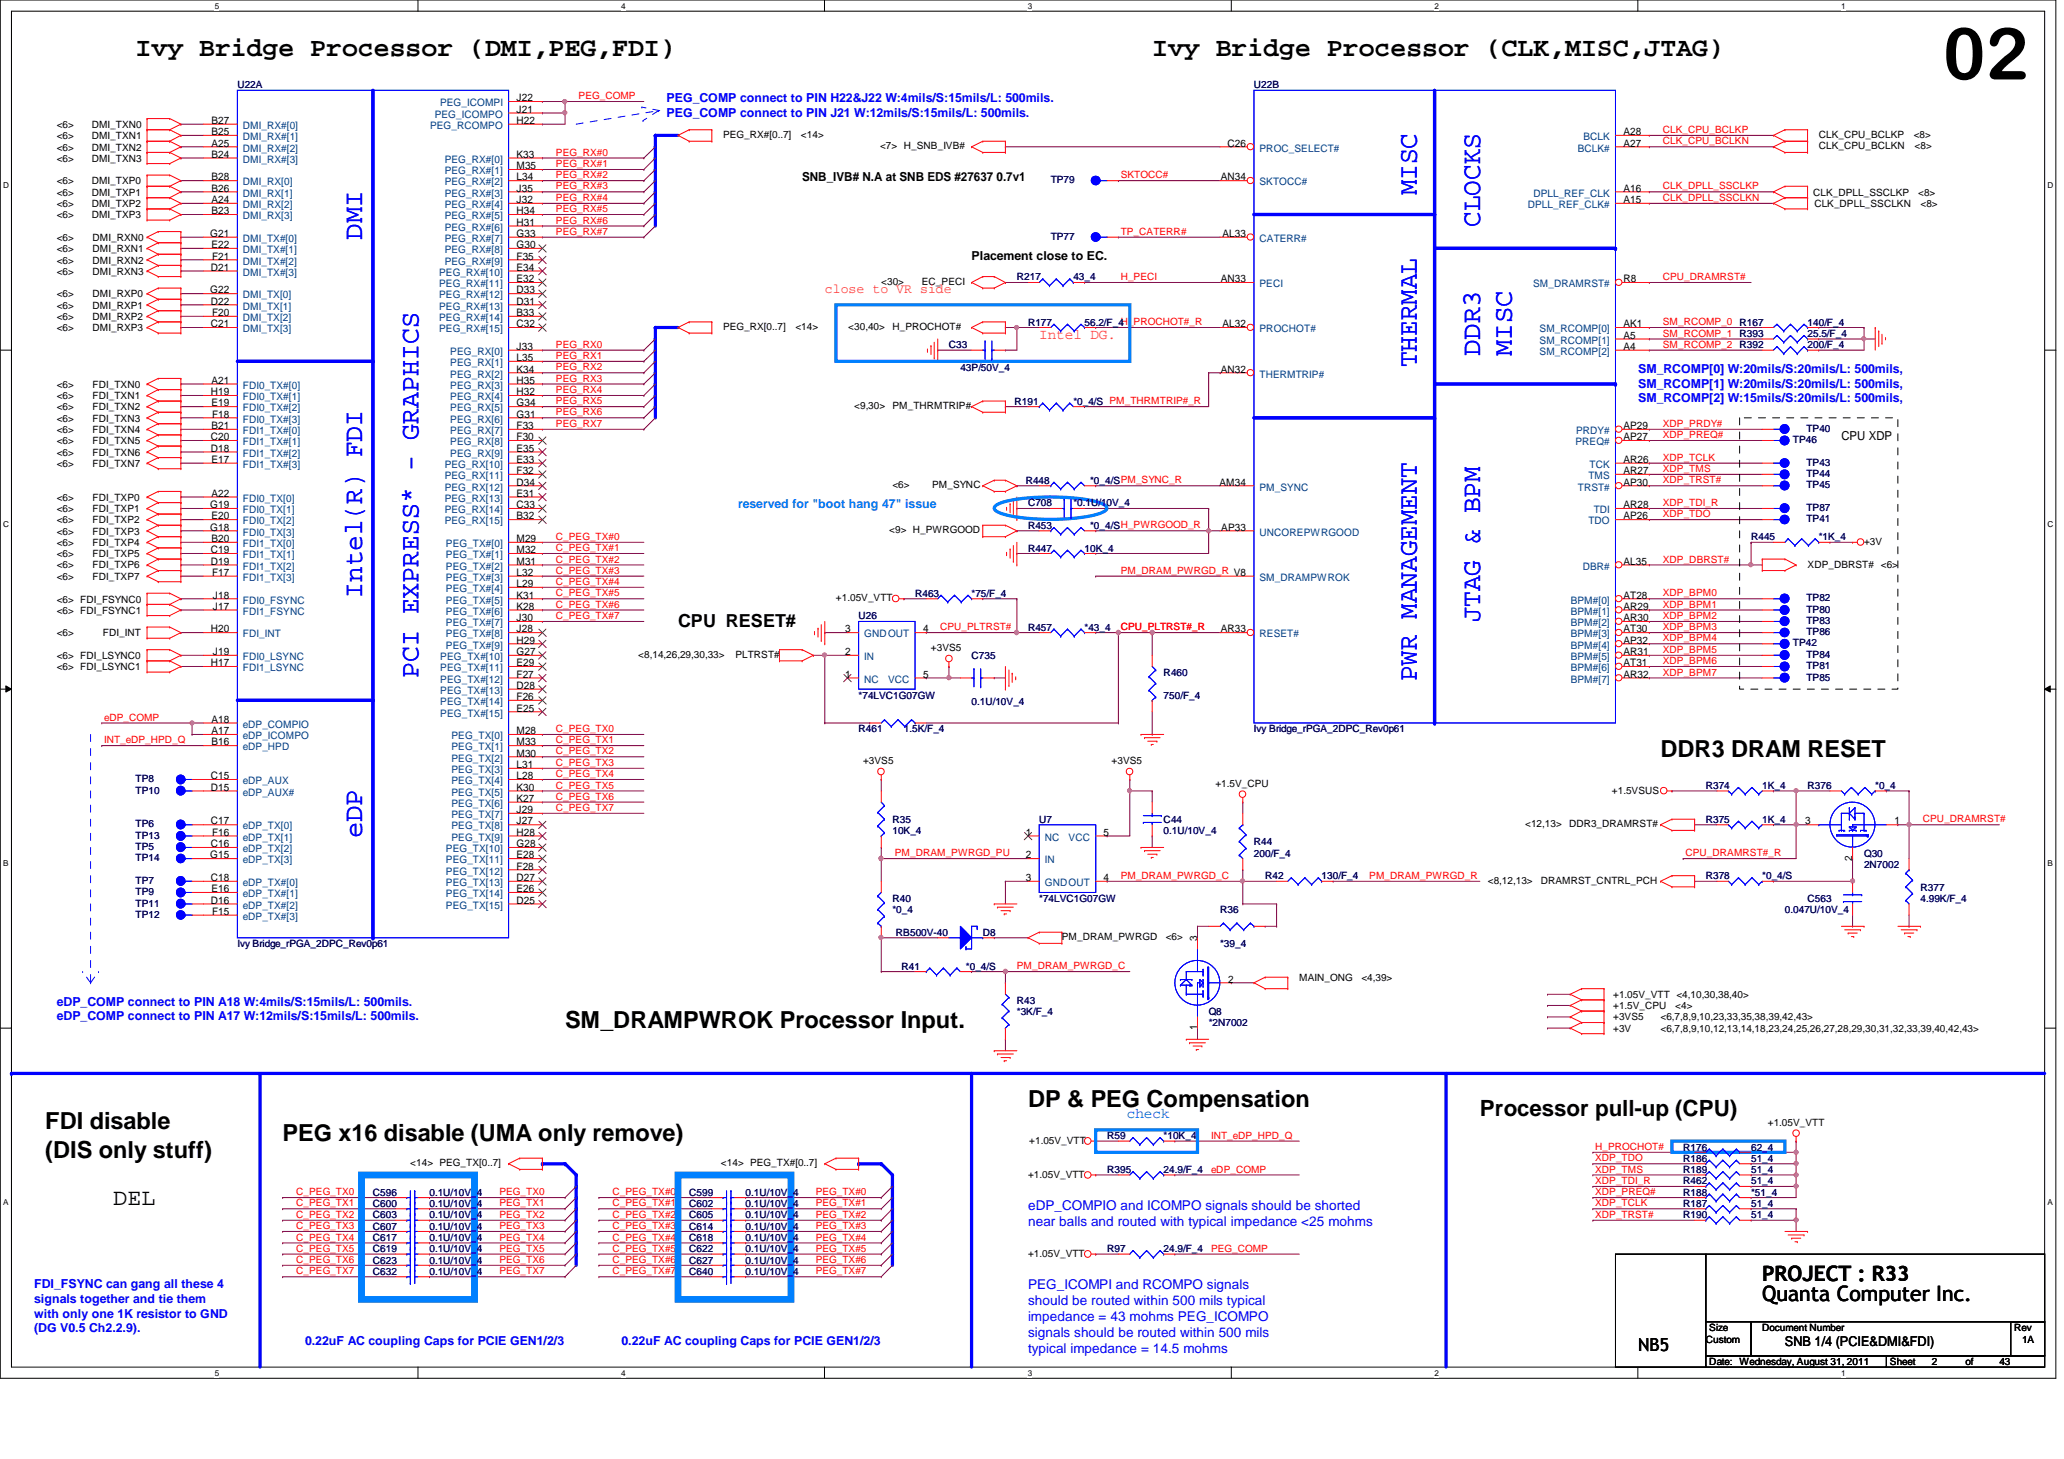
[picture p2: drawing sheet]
<svg xmlns="http://www.w3.org/2000/svg" width="297mm" height="210mm" viewBox="0 0 297 210" stroke-linecap="round" stroke-linejoin="round" font-family="sans-serif">
<defs><g id="words">
<text font-size="10.4" x="279.6" y="11.4">02</text>
<g font-size="3.9">
<text x="19.5" y="8.1">Ivy Bridge Processor (DMI,PEG,FDI)</text>
<text x="165.8" y="8.1">Ivy Bridge Processor (CLK,MISC,JTAG)</text>
</g>
<g font-size="3.9" fill="#00f">
<text x="203.9" y="28.1" transform="rotate(-90 203.9 28.1)">MISC</text>
<text x="52.1" y="34.5" transform="rotate(-90 52.1 34.5)">DMI</text>
<text x="213" y="32.6" transform="rotate(-90 213 32.6)">CLOCKS</text>
<text x="203.9" y="52.8" transform="rotate(-90 203.9 52.8)">THERMAL</text>
<text x="213" y="51.2" transform="rotate(-90 213 51.2)">DDR3</text>
<text x="217.6" y="51.2" transform="rotate(-90 217.6 51.2)">MISC</text>
<text x="52.1" y="86" transform="rotate(-90 52.1 86)">Intel(R) FDI</text>
<text x="213" y="89.5" transform="rotate(-90 213 89.5)">JTAG &amp; BPM</text>
<text x="60.2" y="97.5" transform="rotate(-90 60.2 97.5)">PCI EXPRESS* - GRAPHICS</text>
<text x="203.9" y="98" transform="rotate(-90 203.9 98)">PWR MANAGEMENT</text>
<text x="52.1" y="120.6" transform="rotate(-90 52.1 120.6)">eDP</text>
</g>
<g font-size="3.4">
<text x="239" y="108.8">DDR3 DRAM RESET</text>
<text x="81.3" y="147.8">SM_DRAMPWROK Processor Input.</text>
<text x="148" y="159.2">DP &amp; PEG Compensation</text>
<text x="6.5" y="162.5">FDI disable</text>
<text x="6.5" y="166.5">(DIS only stuff)</text>
<text x="40.7" y="164.1">PEG x16 disable (UMA only remove)</text>
<text x="16.3" y="173.4">DEL</text>
</g>
<text font-size="3.2" x="213" y="160.6">Processor pull-up (CPU)</text>
<g font-size="3">
<text x="253.6" y="184.2">PROJECT : R33</text>
<text x="253.6" y="187.2">Quanta Computer Inc.</text>
</g>
<g font-size="2.6">
<text x="97.6" y="90.2">CPU RESET#</text>
<text x="235.8" y="194.3">NB5</text>
</g>
<text font-size="2.1" fill="#ff8000" x="149.6" y="48.7">Intel DG.</text>
<text font-size="2.1" fill="#0080ff" x="162.2" y="160.9">check</text>
<text font-size="1.9" fill="#ff8000" x="118.7" y="42.2">close to VR side</text>
<g font-size="1.9" fill="#00f">
<text x="148" y="174.1">eDP_COMPIO and ICOMPO signals should be shorted</text>
<text x="148" y="176.4">near balls and routed with typical impedance &lt;25 mohms</text>
<text x="148" y="185.5">PEG_ICOMPI and RCOMPO signals</text>
<text x="148" y="187.7">should be routed within 500 mils typical</text>
<text x="148" y="190">impedance = 43 mohms PEG_ICOMPO</text>
<text x="148" y="192.3">signals should be routed within 500 mils</text>
<text x="148" y="194.6">typical impedance = 14.5 mohms</text>
</g>
<text font-size="1.9" x="256.9" y="193.6">SNB 1/4 (PCIE&amp;DMI&amp;FDI)</text>
<g font-size="1.8" fill="#00f">
<text x="95.9" y="14.6">PEG_COMP connect to PIN H22&amp;J22 W:4mils/S:15mils/L: 500mils.</text>
<text x="95.9" y="16.8">PEG_COMP connect to PIN J21 W:12mils/S:15mils/L: 500mils.</text>
<text x="235.8" y="53.6">SM_RCOMP[0] W:20mils/S:20mils/L: 500mils,</text>
<text x="235.8" y="55.8">SM_RCOMP[1] W:20mils/S:20mils/L: 500mils,</text>
<text x="235.8" y="57.9">SM_RCOMP[2] W:15mils/S:20mils/L: 500mils,</text>
<text x="8.2" y="144.7">eDP_COMP connect to PIN A18 W:4mils/S:15mils/L: 500mils.</text>
<text x="8.2" y="146.8">eDP_COMP connect to PIN A17 W:12mils/S:15mils/L: 500mils.</text>
<text x="4.9" y="185.3">FDI_FSYNC can gang all these 4</text>
<text x="4.9" y="187.5">signals together and tie them</text>
<text x="4.9" y="189.6">with only one 1K resistor to GND</text>
<text x="4.9" y="191.7">(DG V0.5 Ch2.2.9).</text>
<text x="43.9" y="193.5">0.22uF AC coupling Caps for PCIE GEN1/2/3</text>
<text x="89.4" y="193.5">0.22uF AC coupling Caps for PCIE GEN1/2/3</text>
</g>
<g font-size="1.8">
<text x="115.4" y="26">SNB_IVB# N.A at SNB EDS #27637 0.7v1</text>
<text x="139.8" y="37.4">Placement close to EC.</text>
<text x="265" y="63.4">CPU XDP</text>
</g>
<text font-size="1.8" fill="#0080ff" x="106.2" y="73.2">reserved for &quot;boot hang 47&quot; issue</text>
<g font-size="1.5">
<text x="30.4" y="17.8">B27</text>
<text x="74.3" y="14.6">J22</text>
<text x="74.3" y="16.2">J21</text>
<text x="74.3" y="17.8">H22</text>
<text x="30.4" y="19.4">B25</text>
<text x="30.4" y="21.1">A25</text>
<text x="30.4" y="22.7">B24</text>
<text x="74.3" y="22.7">K33</text>
<text x="176.7" y="21.1">C26</text>
<text x="233.6" y="21.1">A27</text>
<text x="233.6" y="19.4">A28</text>
<text x="30.4" y="26">B28</text>
<text x="30.4" y="27.6">B26</text>
<text x="30.4" y="29.2">A24</text>
<text x="74.3" y="24.3">M35</text>
<text x="74.3" y="26">L34</text>
<text x="74.3" y="27.6">J35</text>
<text x="74.3" y="29.2">J32</text>
<text x="175.7" y="26">AN34</text>
<text x="233.6" y="29.2">A15</text>
<text x="233.6" y="27.6">A16</text>
<text x="30.3" y="34.1">G21</text>
<text x="30.4" y="30.8">B23</text>
<text x="30.4" y="35.7">E22</text>
<text x="74.3" y="30.8">H34</text>
<text x="74.3" y="32.5">H31</text>
<text x="74.3" y="34.1">G33</text>
<text x="74.3" y="35.7">G30</text>
<text x="175.9" y="34.1">AL33</text>
<text x="30.3" y="38.9">D21</text>
<text x="30.5" y="37.3">F21</text>
<text x="74.3" y="37.3">F35</text>
<text x="74.3" y="38.9">E34</text>
<text x="74.3" y="40.6">E32</text>
<text x="175.7" y="40.6">AN33</text>
<text x="233.6" y="40.6">R8</text>
<text x="30.3" y="42.2">G22</text>
<text x="30.3" y="43.8">D22</text>
<text x="30.3" y="47.1">C21</text>
<text x="30.5" y="45.5">F20</text>
<text x="74.3" y="42.2">D33</text>
<text x="74.3" y="43.8">D31</text>
<text x="74.3" y="45.5">B33</text>
<text x="74.3" y="47.1">C32</text>
<text x="175.9" y="47.1">AL32</text>
<text x="233.6" y="47.1">AK1</text>
<text x="74.3" y="50.3">J33</text>
<text x="74.3" y="51.9">L35</text>
<text x="74.3" y="53.6">K34</text>
<text x="175.7" y="53.6">AN32</text>
<text x="233.6" y="48.7">A5</text>
<text x="233.6" y="50.3">A4</text>
<text x="30.3" y="56.9">H19</text>
<text x="30.4" y="55.2">A21</text>
<text x="30.4" y="58.5">E19</text>
<text x="74.3" y="55.2">H35</text>
<text x="74.3" y="56.9">H32</text>
<text x="74.3" y="58.5">G34</text>
<text x="30.3" y="63.3">C20</text>
<text x="30.3" y="65">D18</text>
<text x="30.4" y="61.7">B21</text>
<text x="30.5" y="60.1">F18</text>
<text x="74.3" y="60.1">G31</text>
<text x="74.3" y="61.7">F33</text>
<text x="74.3" y="63.3">F30</text>
<text x="74.3" y="65">E35</text>
<text x="233.6" y="61.7">AP29</text>
<text x="233.6" y="63.3">AP27</text>
<text x="30.4" y="66.6">E17</text>
<text x="30.4" y="71.5">A22</text>
<text x="74.3" y="66.6">E33</text>
<text x="74.3" y="68.2">F32</text>
<text x="74.3" y="69.8">D34</text>
<text x="74.3" y="71.5">E31</text>
<text x="175.5" y="69.8">AM34</text>
<text x="233.6" y="66.6">AR26</text>
<text x="233.6" y="68.2">AR27</text>
<text x="233.6" y="69.8">AP30</text>
<text x="30.3" y="73.1">G19</text>
<text x="30.3" y="76.3">G18</text>
<text x="30.4" y="74.7">E20</text>
<text x="30.4" y="78">B20</text>
<text x="74.3" y="73.1">C33</text>
<text x="74.3" y="74.7">B32</text>
<text x="74.3" y="78">M29</text>
<text x="175.8" y="76.3">AP33</text>
<text x="233.6" y="73.1">AR28</text>
<text x="233.6" y="74.7">AP26</text>
<text x="30.3" y="79.6">C19</text>
<text x="30.3" y="81.2">D19</text>
<text x="30.5" y="82.8">F17</text>
<text x="74.3" y="79.6">M32</text>
<text x="74.3" y="81.2">M31</text>
<text x="74.3" y="82.8">L32</text>
<text x="233.6" y="81.2">AL35</text>
<text x="30.6" y="86.1">J18</text>
<text x="30.6" y="87.7">J17</text>
<text x="74.3" y="84.5">L29</text>
<text x="74.3" y="86.1">K31</text>
<text x="74.3" y="87.7">K28</text>
<text x="74.3" y="89.4">J30</text>
<text x="233.6" y="86.1">AT28</text>
<text x="233.6" y="87.7">AR29</text>
<text x="233.6" y="89.4">AR30</text>
<text x="30.3" y="91">H20</text>
<text x="30.3" y="95.8">H17</text>
<text x="30.6" y="94.2">J19</text>
<text x="74.3" y="91">J28</text>
<text x="74.3" y="92.6">H29</text>
<text x="74.3" y="94.2">G27</text>
<text x="74.3" y="95.8">E29</text>
<text x="121.6" y="91">3</text>
<text x="121.6" y="94.2">2</text>
<text x="132.8" y="91">4</text>
<text x="175.7" y="91">AR33</text>
<text x="233.6" y="91">AT30</text>
<text x="233.6" y="92.6">AP32</text>
<text x="233.6" y="94.2">AR31</text>
<text x="233.6" y="95.8">AT31</text>
<text x="74.3" y="97.5">F27</text>
<text x="74.3" y="99.1">D28</text>
<text x="74.3" y="100.7">F26</text>
<text x="121.6" y="97.5">1</text>
<text x="132.8" y="97.5">5</text>
<text x="233.6" y="97.5">AR32</text>
<text x="30.4" y="104">A18</text>
<text x="30.4" y="107.2">B16</text>
<text x="30.4" y="105.6">A17</text>
<text x="74.3" y="102.4">E25</text>
<text x="74.3" y="105.6">M28</text>
<text x="74.3" y="107.2">M33</text>
<text x="30.3" y="112.1">C15</text>
<text x="30.3" y="113.7">D15</text>
<text x="74.3" y="108.8">M30</text>
<text x="74.3" y="110.5">L31</text>
<text x="74.3" y="112.1">L28</text>
<text x="74.3" y="113.7">K30</text>
<text x="30.3" y="118.6">C17</text>
<text x="74.3" y="115.4">K27</text>
<text x="74.3" y="117">J29</text>
<text x="74.3" y="118.6">J27</text>
<text x="259.8" y="118.6">3</text>
<text x="272.6" y="118.6">1</text>
<text x="30.3" y="123.5">G15</text>
<text x="30.3" y="121.9">C16</text>
<text x="30.5" y="120.2">F16</text>
<text x="74.3" y="120.2">H28</text>
<text x="74.3" y="121.9">G28</text>
<text x="74.3" y="123.5">E28</text>
<text x="74.3" y="125.1">F28</text>
<text x="147.6" y="120.2">1</text>
<text x="147.6" y="123.5">2</text>
<text x="158.8" y="120.2">5</text>
<text x="266.6" y="123.9" transform="rotate(-90 266.6 123.9)">2</text>
<text x="30.3" y="126.7">C18</text>
<text x="30.3" y="130">D16</text>
<text x="30.4" y="128.4">E16</text>
<text x="30.5" y="131.6">F15</text>
<text x="74.3" y="126.7">D27</text>
<text x="74.3" y="128.4">E26</text>
<text x="74.3" y="130">D25</text>
<text x="147.6" y="126.7">3</text>
<text x="158.8" y="126.7">4</text>
<text x="172.3" y="135.4" transform="rotate(-90 172.3 135.4)">3</text>
<text x="176.7" y="141.4">2</text>
<text x="172.3" y="148.3" transform="rotate(-90 172.3 148.3)">1</text>
</g>
<g font-size="1.5" fill="#004080">
<text x="62.6" y="16.9">PEG_ICOMPO</text>
<text x="63.3" y="15.3">PEG_ICOMPI</text>
<text x="35" y="18.5">DMI_RX#[0]</text>
<text x="35" y="20.2">DMI_RX#[1]</text>
<text x="35" y="21.8">DMI_RX#[2]</text>
<text x="35" y="23.4">DMI_RX#[3]</text>
<text x="61.9" y="18.5">PEG_RCOMPO</text>
<text x="64" y="23.4">PEG_RX#[0]</text>
<text x="181.3" y="21.8">PROC_SELECT#</text>
<text x="227.1" y="21.8">BCLK#</text>
<text x="227.9" y="20.2">BCLK</text>
<text x="35" y="26.7">DMI_RX[0]</text>
<text x="35" y="28.3">DMI_RX[1]</text>
<text x="35" y="29.9">DMI_RX[2]</text>
<text x="64" y="25.1">PEG_RX#[1]</text>
<text x="64" y="26.7">PEG_RX#[2]</text>
<text x="64" y="28.3">PEG_RX#[3]</text>
<text x="64" y="29.9">PEG_RX#[4]</text>
<text x="181.3" y="26.7">SKTOCC#</text>
<text x="219.9" y="29.9">DPLL_REF_CLK#</text>
<text x="220.7" y="28.3">DPLL_REF_CLK</text>
<text x="35" y="31.5">DMI_RX[3]</text>
<text x="35" y="34.8">DMI_TX#[0]</text>
<text x="64" y="31.5">PEG_RX#[5]</text>
<text x="64" y="33.2">PEG_RX#[6]</text>
<text x="64" y="34.8">PEG_RX#[7]</text>
<text x="181.3" y="34.8">CATERR#</text>
<text x="35" y="36.4">DMI_TX#[1]</text>
<text x="35" y="38.1">DMI_TX#[2]</text>
<text x="35" y="39.7">DMI_TX#[3]</text>
<text x="63.2" y="39.7">PEG_RX#[10]</text>
<text x="63.2" y="41.3">PEG_RX#[11]</text>
<text x="64" y="36.4">PEG_RX#[8]</text>
<text x="64" y="38.1">PEG_RX#[9]</text>
<text x="181.3" y="41.3">PECI</text>
<text x="220.6" y="41.3">SM_DRAMRST#</text>
<text x="35" y="42.9">DMI_TX[0]</text>
<text x="35" y="44.5">DMI_TX[1]</text>
<text x="35" y="47.8">DMI_TX[3]</text>
<text x="35" y="46.2">DMI_TX[2]</text>
<text x="63.2" y="42.9">PEG_RX#[12]</text>
<text x="63.2" y="44.5">PEG_RX#[13]</text>
<text x="63.2" y="46.2">PEG_RX#[14]</text>
<text x="63.2" y="47.8">PEG_RX#[15]</text>
<text x="181.3" y="47.8">PROCHOT#</text>
<text x="221.6" y="47.8">SM_RCOMP[0]</text>
<text x="64.8" y="51.1">PEG_RX[0]</text>
<text x="64.8" y="52.7">PEG_RX[1]</text>
<text x="221.6" y="49.4">SM_RCOMP[1]</text>
<text x="221.6" y="51.1">SM_RCOMP[2]</text>
<text x="35" y="55.9">FDI0_TX#[0]</text>
<text x="35" y="57.6">FDI0_TX#[1]</text>
<text x="35" y="59.2">FDI0_TX#[2]</text>
<text x="64.8" y="54.3">PEG_RX[2]</text>
<text x="64.8" y="55.9">PEG_RX[3]</text>
<text x="64.8" y="57.6">PEG_RX[4]</text>
<text x="64.8" y="59.2">PEG_RX[5]</text>
<text x="181.3" y="54.3">THERMTRIP#</text>
<text x="35" y="60.8">FDI0_TX#[3]</text>
<text x="35" y="62.4">FDI1_TX#[0]</text>
<text x="35" y="64.1">FDI1_TX#[1]</text>
<text x="35" y="65.7">FDI1_TX#[2]</text>
<text x="64.8" y="60.8">PEG_RX[6]</text>
<text x="64.8" y="62.4">PEG_RX[7]</text>
<text x="64.8" y="64.1">PEG_RX[8]</text>
<text x="64.8" y="65.7">PEG_RX[9]</text>
<text x="226.7" y="64.1">PREQ#</text>
<text x="226.8" y="62.4">PRDY#</text>
<text x="35" y="67.3">FDI1_TX#[3]</text>
<text x="64" y="67.3">PEG_RX[10]</text>
<text x="64" y="68.9">PEG_RX[11]</text>
<text x="64" y="70.6">PEG_RX[12]</text>
<text x="181.3" y="70.6">PM_SYNC</text>
<text x="227.1" y="70.6">TRST#</text>
<text x="228.6" y="68.9">TMS</text>
<text x="228.8" y="67.3">TCK</text>
<text x="35" y="72.2">FDI0_TX[0]</text>
<text x="35" y="73.8">FDI0_TX[1]</text>
<text x="35" y="75.4">FDI0_TX[2]</text>
<text x="35" y="77">FDI0_TX[3]</text>
<text x="64" y="72.2">PEG_RX[13]</text>
<text x="64" y="73.8">PEG_RX[14]</text>
<text x="64" y="75.4">PEG_RX[15]</text>
<text x="181.3" y="77">UNCOREPWRGOOD</text>
<text x="228.6" y="75.4">TDO</text>
<text x="229.4" y="73.8">TDI</text>
<text x="35" y="78.7">FDI1_TX[0]</text>
<text x="35" y="80.3">FDI1_TX[1]</text>
<text x="35" y="82">FDI1_TX[2]</text>
<text x="35" y="83.6">FDI1_TX[3]</text>
<text x="64.2" y="78.7">PEG_TX#[0]</text>
<text x="64.2" y="80.3">PEG_TX#[1]</text>
<text x="64.2" y="82">PEG_TX#[2]</text>
<text x="64.2" y="83.6">PEG_TX#[3]</text>
<text x="181.3" y="83.6">SM_DRAMPWROK</text>
<text x="227.8" y="82">DBR#</text>
<text x="35" y="86.8">FDI0_FSYNC</text>
<text x="35" y="88.4">FDI1_FSYNC</text>
<text x="64.2" y="85.2">PEG_TX#[4]</text>
<text x="64.2" y="86.8">PEG_TX#[5]</text>
<text x="64.2" y="88.4">PEG_TX#[6]</text>
<text x="226.1" y="86.8">BPM#[0]</text>
<text x="226.1" y="88.4">BPM#[1]</text>
<text x="35" y="91.7">FDI_INT</text>
<text x="35" y="95">FDI0_LSYNC</text>
<text x="63.4" y="95">PEG_TX#[10]</text>
<text x="64.2" y="90.1">PEG_TX#[7]</text>
<text x="64.2" y="91.7">PEG_TX#[8]</text>
<text x="64.2" y="93.3">PEG_TX#[9]</text>
<text x="124.4" y="91.7">GNDOUT</text>
<text x="124.4" y="95">IN</text>
<text x="181.3" y="91.7">RESET#</text>
<text x="226.1" y="90.1">BPM#[2]</text>
<text x="226.1" y="91.7">BPM#[3]</text>
<text x="226.1" y="93.3">BPM#[4]</text>
<text x="226.1" y="95">BPM#[5]</text>
<text x="35" y="96.6">FDI1_LSYNC</text>
<text x="63.4" y="96.6">PEG_TX#[11]</text>
<text x="63.4" y="98.2">PEG_TX#[12]</text>
<text x="63.4" y="99.8">PEG_TX#[13]</text>
<text x="63.4" y="101.4">PEG_TX#[14]</text>
<text x="124.4" y="98.2">NC</text>
<text x="127.8" y="98.2">VCC</text>
<text x="226.1" y="96.6">BPM#[6]</text>
<text x="226.1" y="98.2">BPM#[7]</text>
<text x="35" y="104.7">eDP_COMPIO</text>
<text x="35" y="107.9">eDP_HPD</text>
<text x="35" y="106.3">eDP_ICOMPO</text>
<text x="63.4" y="103.1">PEG_TX#[15]</text>
<text x="65" y="106.3">PEG_TX[0]</text>
<text x="65" y="107.9">PEG_TX[1]</text>
<text x="35" y="112.8">eDP_AUX</text>
<text x="65" y="109.6">PEG_TX[2]</text>
<text x="65" y="111.2">PEG_TX[3]</text>
<text x="65" y="112.8">PEG_TX[4]</text>
<text x="35" y="114.5">eDP_AUX#</text>
<text x="35" y="119.3">eDP_TX[0]</text>
<text x="65" y="114.5">PEG_TX[5]</text>
<text x="65" y="116.1">PEG_TX[6]</text>
<text x="65" y="117.7">PEG_TX[7]</text>
<text x="65" y="119.3">PEG_TX[8]</text>
<text x="35" y="120.9">eDP_TX[1]</text>
<text x="35" y="122.6">eDP_TX[2]</text>
<text x="35" y="124.2">eDP_TX[3]</text>
<text x="64.2" y="122.6">PEG_TX[10]</text>
<text x="64.2" y="124.2">PEG_TX[11]</text>
<text x="64.2" y="125.8">PEG_TX[12]</text>
<text x="65" y="120.9">PEG_TX[9]</text>
<text x="150.4" y="120.9">NC</text>
<text x="150.4" y="124.2">IN</text>
<text x="153.8" y="120.9">VCC</text>
<text x="35" y="127.5">eDP_TX#[0]</text>
<text x="35" y="129.1">eDP_TX#[1]</text>
<text x="35" y="130.7">eDP_TX#[2]</text>
<text x="64.2" y="127.5">PEG_TX[13]</text>
<text x="64.2" y="129.1">PEG_TX[14]</text>
<text x="64.2" y="130.7">PEG_TX[15]</text>
<text x="150.4" y="127.5">GNDOUT</text>
<text x="35" y="132.3">eDP_TX#[3]</text>
</g>
<g font-size="1.4" fill="#000080">
<text x="34.2" y="12.7">U22A</text>
<text x="180.5" y="12.7">U22B</text>
<text x="151.2" y="26.4">TP79</text>
<text x="151.2" y="34.5">TP77</text>
<text x="146.3" y="40.3">R217</text>
<text x="154.5" y="40.3">43_4</text>
<text x="148" y="46.9">R177</text>
<text x="156.1" y="46.9">56.2/F_4H_PROCHOT#_R</text>
<text x="250.4" y="46.9">R167</text>
<text x="260.1" y="46.9">140/F_4</text>
<text x="136.6" y="50.1">C33</text>
<text x="138.2" y="53.3">43P/50V_4</text>
<text x="250.4" y="50.1">R392</text>
<text x="250.4" y="48.5">R393</text>
<text x="260.1" y="50.1">200/F_4</text>
<text x="260.1" y="48.5">25.5/F_4</text>
<text x="146" y="58.3">R191</text>
<text x="154.5" y="58.3">*0_4/S PM_THRMTRIP#_R</text>
<text x="258" y="63.8">TP46</text>
<text x="260" y="62.1">TP40</text>
<text x="147.6" y="69.6">R448</text>
<text x="156.9" y="69.6">*0_4/SPM_SYNC_R</text>
<text x="260" y="68.6">TP44</text>
<text x="260" y="70.3">TP45</text>
<text x="260" y="67">TP43</text>
<text x="148" y="76.1">R453</text>
<text x="148" y="72.9">C708</text>
<text x="154.5" y="72.9">*0.1U/10V_4</text>
<text x="156.9" y="76.1">*0_4/SH_PWRGOOD_R</text>
<text x="252" y="77.7">R445</text>
<text x="260" y="75.1">TP41</text>
<text x="260" y="73.5">TP87</text>
<text x="261.7" y="77.7">*1K_4</text>
<text x="148" y="79.4">R447</text>
<text x="156.1" y="79.4">10K_4</text>
<text x="123.6" y="89.1">U26</text>
<text x="131.7" y="85.9">R463</text>
<text x="139.8" y="85.9">*75/F_4</text>
<text x="260" y="88.1">TP80</text>
<text x="260" y="86.5">TP82</text>
<text x="260" y="89.8">TP83</text>
<text x="139.8" y="94.8">C735</text>
<text x="148" y="90.8">R457</text>
<text x="156.1" y="90.8">*43_4</text>
<text x="258" y="93">TP42</text>
<text x="260" y="94.7">TP84</text>
<text x="260" y="91.4">TP86</text>
<text x="123.6" y="100.5">*74LVC1G07GW</text>
<text x="139.8" y="101.5">0.1U/10V_4</text>
<text x="167.5" y="97.2">R460</text>
<text x="167.5" y="100.5">750/F_4</text>
<text x="260" y="96.3">TP81</text>
<text x="260" y="97.9">TP85</text>
<text x="123.6" y="105.4">R461</text>
<text x="130.1" y="105.4">1.5K/F_4</text>
<text x="180.5" y="105.4">Ivy Bridge_rPGA_2DPC_Rev0p61</text>
<text x="19.5" y="112.5">TP8</text>
<text x="245.5" y="113.5">R374</text>
<text x="253.6" y="113.5">1K_4</text>
<text x="260.1" y="113.5">R376</text>
<text x="269.9" y="113.5">*0_4</text>
<text x="19.5" y="119">TP6</text>
<text x="19.5" y="114.2">TP10</text>
<text x="128.4" y="118.4">R35</text>
<text x="149.6" y="118.4">U7</text>
<text x="167.5" y="118.4">C44</text>
<text x="245.5" y="118.4">R375</text>
<text x="253.6" y="118.4">1K_4</text>
<text x="19.5" y="123.9">TP14</text>
<text x="19.5" y="120.6">TP13</text>
<text x="19.5" y="122.3">TP5</text>
<text x="128.4" y="120">10K_4</text>
<text x="167.5" y="120">0.1U/10V_4</text>
<text x="180.5" y="121.6">R44</text>
<text x="180.5" y="123.3">200/F_4</text>
<text x="268.3" y="123.3">Q30</text>
<text x="268.3" y="124.9">2N7002</text>
<text x="19.5" y="130.4">TP11</text>
<text x="19.5" y="127.2">TP7</text>
<text x="19.5" y="128.8">TP9</text>
<text x="128.4" y="129.8">R40</text>
<text x="128.4" y="131.4">*0_4</text>
<text x="149.6" y="129.8">*74LVC1G07GW</text>
<text x="175.6" y="131.4">R36</text>
<text x="182.1" y="126.5">R42</text>
<text x="190.2" y="126.5">130/F_4</text>
<text x="245.5" y="126.5">R378</text>
<text x="253.6" y="126.5">*0_4/S</text>
<text x="256.9" y="131.4">0.047U/10V_4</text>
<text x="260.1" y="129.8">C563</text>
<text x="276.4" y="128.1">R377</text>
<text x="276.4" y="129.8">4.99K/F_4</text>
<text x="19.5" y="132">TP12</text>
<text x="34.2" y="136.3">Ivy Bridge_rPGA_2DPC_Rev0p61</text>
<text x="128.9" y="134.6">RB500V-40</text>
<text x="141.4" y="134.6">D8</text>
<text x="175.6" y="136.3">*39_4</text>
<text x="129.7" y="139.5">R41</text>
<text x="139" y="139.5">*0_4/S</text>
<text x="146.3" y="144.4">R43</text>
<text x="146.3" y="146">*3K/F_4</text>
<text x="173.9" y="146">Q8</text>
<text x="173.9" y="147.7">*2N7002</text>
<text x="159.3" y="163.9">R59</text>
<text x="167.5" y="163.9">*10K_4</text>
<text x="242.2" y="167.1">R186</text>
<text x="242.2" y="165.5">R176</text>
<text x="252" y="167.1">51_4</text>
<text x="252" y="165.5">62_4</text>
<text x="53.7" y="173.7">C600</text>
<text x="53.7" y="172">C596</text>
<text x="61.8" y="173.7">0.1U/10V_4</text>
<text x="61.8" y="172">0.1U/10V_4</text>
<text x="99.2" y="172">C599</text>
<text x="99.2" y="173.7">C602</text>
<text x="107.3" y="172">0.1U/10V_4</text>
<text x="107.3" y="173.7">0.1U/10V_4</text>
<text x="159.3" y="168.8">R395</text>
<text x="167.5" y="168.8">24.9/F_4</text>
<text x="242.2" y="170.4">R462</text>
<text x="242.2" y="173.7">R187</text>
<text x="242.2" y="172">R188</text>
<text x="242.2" y="168.8">R189</text>
<text x="252" y="170.4">51_4</text>
<text x="252" y="173.7">51_4</text>
<text x="252" y="172">*51_4</text>
<text x="252" y="168.8">51_4</text>
<text x="53.7" y="176.9">C607</text>
<text x="53.7" y="175.3">C603</text>
<text x="53.7" y="178.5">C617</text>
<text x="61.8" y="176.9">0.1U/10V_4</text>
<text x="61.8" y="175.3">0.1U/10V_4</text>
<text x="61.8" y="178.5">0.1U/10V_4</text>
<text x="99.2" y="175.3">C605</text>
<text x="99.2" y="176.9">C614</text>
<text x="99.2" y="178.5">C618</text>
<text x="107.3" y="175.3">0.1U/10V_4</text>
<text x="107.3" y="176.9">0.1U/10V_4</text>
<text x="107.3" y="178.5">0.1U/10V_4</text>
<text x="242.2" y="175.3">R190</text>
<text x="252" y="175.3">51_4</text>
<text x="53.7" y="183.4">C632</text>
<text x="53.7" y="181.8">C623</text>
<text x="53.7" y="180.2">C619</text>
<text x="61.8" y="183.4">0.1U/10V_4</text>
<text x="61.8" y="181.8">0.1U/10V_4</text>
<text x="61.8" y="180.2">0.1U/10V_4</text>
<text x="99.2" y="180.2">C622</text>
<text x="99.2" y="181.8">C627</text>
<text x="99.2" y="183.4">C640</text>
<text x="107.3" y="180.2">0.1U/10V_4</text>
<text x="107.3" y="181.8">0.1U/10V_4</text>
<text x="107.3" y="183.4">0.1U/10V_4</text>
<text x="159.3" y="180.2">R97</text>
<text x="167.5" y="180.2">24.9/F_4</text>
</g>
<g font-size="1.4" fill="#f00">
<text x="83.3" y="14.3">PEG_COMP</text>
<text x="80" y="22.4">PEG_RX#0</text>
<text x="239.3" y="19.1">CLK_CPU_BCLKP</text>
<text x="239.3" y="20.8">CLK_CPU_BCLKN</text>
<text x="80" y="24">PEG_RX#1</text>
<text x="80" y="25.7">PEG_RX#2</text>
<text x="80" y="27.3">PEG_RX#3</text>
<text x="80" y="28.9">PEG_RX#4</text>
<text x="161.3" y="25.7">SKTOCC#</text>
<text x="239.3" y="27.3">CLK_DPLL_SSCLKP</text>
<text x="239.3" y="28.9">CLK_DPLL_SSCLKN</text>
<text x="80" y="30.5">PEG_RX#5</text>
<text x="80" y="32.2">PEG_RX#6</text>
<text x="80" y="33.8">PEG_RX#7</text>
<text x="161.3" y="33.8">TP_CATERR#</text>
<text x="161.3" y="40.3">H_PECI</text>
<text x="239.3" y="40.3">CPU_DRAMRST#</text>
<text x="239.3" y="46.8">SM_RCOMP_0</text>
<text x="80" y="51.6">PEG_RX1</text>
<text x="80" y="53.3">PEG_RX2</text>
<text x="80" y="50">PEG_RX0</text>
<text x="239.3" y="50">SM_RCOMP_2</text>
<text x="239.3" y="48.4">SM_RCOMP_1</text>
<text x="80" y="54.9">PEG_RX3</text>
<text x="80" y="56.6">PEG_RX4</text>
<text x="80" y="58.2">PEG_RX5</text>
<text x="80" y="59.8">PEG_RX6</text>
<text x="80" y="61.4">PEG_RX7</text>
<text x="239.3" y="63">XDP_PREQ#</text>
<text x="239.3" y="61.4">XDP_PRDY#</text>
<text x="239.3" y="67.9">XDP_TMS</text>
<text x="239.3" y="66.3">XDP_TCLK</text>
<text x="239.3" y="69.6">XDP_TRST#</text>
<text x="80" y="77.7">C_PEG_TX#0</text>
<text x="239.3" y="74.4">XDP_TDO</text>
<text x="239.3" y="72.8">XDP_TDI_R</text>
<text x="80" y="82.5">C_PEG_TX#3</text>
<text x="80" y="79.3">C_PEG_TX#1</text>
<text x="80" y="80.9">C_PEG_TX#2</text>
<text x="161.3" y="82.5">PM_DRAM_PWRGD_R V8</text>
<text x="239.3" y="80.9">XDP_DBRST#</text>
<text x="80" y="87.4">C_PEG_TX#6</text>
<text x="80" y="89.1">C_PEG_TX#7</text>
<text x="80" y="84.2">C_PEG_TX#4</text>
<text x="80" y="85.8">C_PEG_TX#5</text>
<text x="239.3" y="87.4">XDP_BPM1</text>
<text x="239.3" y="89.1">XDP_BPM2</text>
<text x="239.3" y="85.8">XDP_BPM0</text>
<text x="135.3" y="90.7">CPU_PLTRST#</text>
<text x="161.3" y="90.7">CPU_PLTRST#_R</text>
<text x="239.3" y="93.9">XDP_BPM5</text>
<text x="239.3" y="95.5">XDP_BPM6</text>
<text x="239.3" y="90.7">XDP_BPM3</text>
<text x="239.3" y="92.3">XDP_BPM4</text>
<text x="239.3" y="97.2">XDP_BPM7</text>
<text x="15" y="106.9">INT_eDP_HPD_Q</text>
<text x="15" y="103.7">eDP_COMP</text>
<text x="80" y="105.3">C_PEG_TX0</text>
<text x="80" y="106.9">C_PEG_TX1</text>
<text x="80" y="110.2">C_PEG_TX3</text>
<text x="80" y="111.8">C_PEG_TX4</text>
<text x="80" y="108.5">C_PEG_TX2</text>
<text x="80" y="113.5">C_PEG_TX5</text>
<text x="80" y="115.1">C_PEG_TX6</text>
<text x="80" y="116.7">C_PEG_TX7</text>
<text x="276.7" y="118.3">CPU_DRAMRST#</text>
<text x="128.8" y="123.2">PM_DRAM_PWRGD_PU</text>
<text x="242.6" y="123.2">CPU_DRAMRST#_R</text>
<text x="161.3" y="126.4">PM_DRAM_PWRGD_C</text>
<text x="197.1" y="126.4">PM_DRAM_PWRGD_R</text>
<text x="146.3" y="139.4">PM_DRAM_PWRGD_C</text>
<text x="174.3" y="163.8">INT_eDP_HPD_Q</text>
<text x="229.6" y="165.4">H_PROCHOT#</text>
<text x="229.6" y="167.1">XDP_TDO</text>
<text x="42.6" y="172">C_PEG_TX0</text>
<text x="42.6" y="173.6">C_PEG_TX1</text>
<text x="71.9" y="173.6">PEG_TX1</text>
<text x="71.9" y="172">PEG_TX0</text>
<text x="88.1" y="172">C_PEG_TX#0</text>
<text x="88.1" y="173.6">C_PEG_TX#1</text>
<text x="117.4" y="173.6">PEG_TX#1</text>
<text x="117.4" y="172">PEG_TX#0</text>
<text x="174.3" y="168.7">eDP_COMP</text>
<text x="229.6" y="170.3">XDP_TDI_R</text>
<text x="229.6" y="172">XDP_PREQ#</text>
<text x="229.6" y="173.6">XDP_TCLK</text>
<text x="229.6" y="168.7">XDP_TMS</text>
<text x="42.6" y="176.8">C_PEG_TX3</text>
<text x="42.6" y="178.5">C_PEG_TX4</text>
<text x="42.6" y="175.2">C_PEG_TX2</text>
<text x="71.9" y="175.2">PEG_TX2</text>
<text x="71.9" y="176.8">PEG_TX3</text>
<text x="71.9" y="178.5">PEG_TX4</text>
<text x="88.1" y="176.8">C_PEG_TX#3</text>
<text x="88.1" y="178.5">C_PEG_TX#4</text>
<text x="88.1" y="175.2">C_PEG_TX#2</text>
<text x="117.4" y="175.2">PEG_TX#2</text>
<text x="117.4" y="176.8">PEG_TX#3</text>
<text x="117.4" y="178.5">PEG_TX#4</text>
<text x="229.6" y="175.2">XDP_TRST#</text>
<text x="42.6" y="181.7">C_PEG_TX6</text>
<text x="42.6" y="183.3">C_PEG_TX7</text>
<text x="42.6" y="180.1">C_PEG_TX5</text>
<text x="71.9" y="180.1">PEG_TX5</text>
<text x="71.9" y="181.7">PEG_TX6</text>
<text x="71.9" y="183.3">PEG_TX7</text>
<text x="88.1" y="181.7">C_PEG_TX#6</text>
<text x="88.1" y="183.3">C_PEG_TX#7</text>
<text x="88.1" y="180.1">C_PEG_TX#5</text>
<text x="117.4" y="180.1">PEG_TX#5</text>
<text x="117.4" y="181.7">PEG_TX#6</text>
<text x="117.4" y="183.3">PEG_TX#7</text>
<text x="174.3" y="180.1">PEG_COMP</text>
</g>
<g font-size="1.4">
<text x="8.2" y="18.4">&lt;6&gt;</text>
<text x="8.2" y="20">&lt;6&gt;</text>
<text x="8.2" y="21.7">&lt;6&gt;</text>
<text x="8.2" y="23.3">&lt;6&gt;</text>
<text x="13.2" y="18.4">DMI_TXN0</text>
<text x="13.2" y="20">DMI_TXN1</text>
<text x="13.2" y="21.7">DMI_TXN2</text>
<text x="13.2" y="23.3">DMI_TXN3</text>
<text x="104.1" y="19.9">PEG_RX#[0..7]</text>
<text x="115.3" y="19.9">&lt;14&gt;</text>
<text x="126.7" y="21.5">&lt;7&gt; H_SNB_IVB#</text>
<text x="261.7" y="21.5">CLK_CPU_BCLKN</text>
<text x="261.7" y="19.9">CLK_CPU_BCLKP</text>
<text x="275.4" y="19.9">&lt;8&gt;</text>
<text x="275.5" y="21.5">&lt;8&gt;</text>
<text x="8.2" y="26.5">&lt;6&gt;</text>
<text x="8.2" y="28.2">&lt;6&gt;</text>
<text x="8.2" y="29.8">&lt;6&gt;</text>
<text x="13.2" y="26.5">DMI_TXP0</text>
<text x="13.2" y="28.2">DMI_TXP1</text>
<text x="13.2" y="29.8">DMI_TXP2</text>
<text x="260.9" y="28.2">CLK_DPLL_SSCLKP</text>
<text x="261.1" y="29.8">CLK_DPLL_SSCLKN</text>
<text x="276.1" y="28.2">&lt;8&gt;</text>
<text x="276.4" y="29.8">&lt;8&gt;</text>
<text x="8.2" y="31.4">&lt;6&gt;</text>
<text x="8.2" y="34.7">&lt;6&gt;</text>
<text x="13.2" y="31.4">DMI_TXP3</text>
<text x="13.3" y="34.7">DMI_RXN0</text>
<text x="8.2" y="36.3">&lt;6&gt;</text>
<text x="8.2" y="37.9">&lt;6&gt;</text>
<text x="8.2" y="39.5">&lt;6&gt;</text>
<text x="13.3" y="36.3">DMI_RXN1</text>
<text x="13.3" y="37.9">DMI_RXN2</text>
<text x="13.3" y="39.5">DMI_RXN3</text>
<text x="126.8" y="41">&lt;30&gt;</text>
<text x="132.7" y="41">EC_PECI</text>
<text x="8.2" y="42.8">&lt;6&gt;</text>
<text x="8.2" y="44.4">&lt;6&gt;</text>
<text x="8.2" y="46.1">&lt;6&gt;</text>
<text x="8.2" y="47.7">&lt;6&gt;</text>
<text x="13.3" y="42.8">DMI_RXP0</text>
<text x="13.3" y="44.4">DMI_RXP1</text>
<text x="13.3" y="46.1">DMI_RXP2</text>
<text x="13.3" y="47.7">DMI_RXP3</text>
<text x="104.1" y="47.5">PEG_RX[0..7]</text>
<text x="114.5" y="47.5">&lt;14&gt;</text>
<text x="122.1" y="47.5">&lt;30,40&gt;</text>
<text x="128.4" y="47.5">H_PROCHOT#</text>
<text x="8.2" y="55.8">&lt;6&gt;</text>
<text x="8.2" y="57.4">&lt;6&gt;</text>
<text x="8.2" y="59.1">&lt;6&gt;</text>
<text x="13.3" y="55.8">FDI_TXN0</text>
<text x="13.3" y="57.4">FDI_TXN1</text>
<text x="13.3" y="59.1">FDI_TXN2</text>
<text x="122.9" y="58.9">&lt;9,30&gt;</text>
<text x="128.4" y="58.9">PM_THRMTRIP#</text>
<text x="8.2" y="60.7">&lt;6&gt;</text>
<text x="8.2" y="63.9">&lt;6&gt;</text>
<text x="8.2" y="65.5">&lt;6&gt;</text>
<text x="8.2" y="62.3">&lt;6&gt;</text>
<text x="13.3" y="60.7">FDI_TXN3</text>
<text x="13.3" y="63.9">FDI_TXN5</text>
<text x="13.3" y="65.5">FDI_TXN6</text>
<text x="13.3" y="62.3">FDI_TXN4</text>
<text x="8.2" y="67.2">&lt;6&gt;</text>
<text x="13.3" y="67.2">FDI_TXN7</text>
<text x="128.4" y="70.3">&lt;6&gt;</text>
<text x="134.2" y="70.3">PM_SYNC</text>
<text x="8.2" y="73.7">&lt;6&gt;</text>
<text x="8.2" y="76.9">&lt;6&gt;</text>
<text x="8.2" y="75.3">&lt;6&gt;</text>
<text x="8.2" y="72.1">&lt;6&gt;</text>
<text x="13.3" y="73.7">FDI_TXP1</text>
<text x="13.3" y="76.9">FDI_TXP3</text>
<text x="13.3" y="75.3">FDI_TXP2</text>
<text x="13.3" y="72.1">FDI_TXP0</text>
<text x="128" y="76.8">&lt;9&gt; H_PWRGOOD</text>
<text x="8.2" y="80.2">&lt;6&gt;</text>
<text x="8.2" y="83.4">&lt;6&gt;</text>
<text x="8.2" y="81.8">&lt;6&gt;</text>
<text x="8.2" y="78.6">&lt;6&gt;</text>
<text x="13.3" y="80.2">FDI_TXP5</text>
<text x="13.3" y="83.4">FDI_TXP7</text>
<text x="13.3" y="81.8">FDI_TXP6</text>
<text x="13.3" y="78.6">FDI_TXP4</text>
<text x="260.1" y="81.7">XDP_DBRST# &lt;6&gt;</text>
<text x="268.3" y="78.4">+3V</text>
<text x="8.2" y="86.7">&lt;6&gt; FDI_FSYNC0</text>
<text x="8.2" y="88.3">&lt;6&gt; FDI_FSYNC1</text>
<text x="120.3" y="86.5">+1.05V_VTT</text>
<text x="8.2" y="91.6">&lt;6&gt;</text>
<text x="8.2" y="94.8">&lt;6&gt; FDI_LSYNC0</text>
<text x="14.8" y="91.6">FDI_INT</text>
<text x="91.9" y="94.7">&lt;8,14,26,29,30,33&gt;</text>
<text x="105.8" y="94.7">PLTRST#</text>
<text x="134" y="93.7">+3VS5</text>
<text x="8.2" y="96.4">&lt;6&gt; FDI_LSYNC1</text>
<text x="124.2" y="109.9">+3VS5</text>
<text x="160" y="109.9">+3VS5</text>
<text x="174.9" y="113.2">+1.5V_CPU</text>
<text x="219.5" y="119">&lt;12,13&gt;</text>
<text x="225.8" y="119">DDR3_DRAMRST#</text>
<text x="232" y="114.2">+1.5VSUS</text>
<text x="214.1" y="127.2">&lt;8,12,13&gt;</text>
<text x="221.7" y="127.2">DRAMRST_CNTRL_PCH</text>
<text x="152.8" y="135.3">PM_DRAM_PWRGD</text>
<text x="167.8" y="135.3">&lt;6&gt;</text>
<text x="187" y="141.1">MAIN_ONG</text>
<text x="195.9" y="141.1">&lt;4,39&gt;</text>
<text x="232.2" y="143.6">+1.05V_VTT &lt;4,10,30,38,40&gt;</text>
<text x="232.2" y="146.8">+3VS5</text>
<text x="232.2" y="145.2">+1.5V_CPU</text>
<text x="232.2" y="148.5">+3V</text>
<text x="239" y="146.8">&lt;6,7,8,9,10,23,33,35,38,39,42,43&gt;</text>
<text x="239" y="148.5">&lt;6,7,8,9,10,12,13,14,18,23,24,25,26,27,28,29,30,31,32,33,39,40,42,43&gt;</text>
<text x="241.1" y="145.2">&lt;4&gt;</text>
<text x="254.4" y="162">+1.05V_VTT</text>
<text x="59.1" y="167.8">&lt;14&gt; PEG_TX[0..7]</text>
<text x="103.8" y="167.8">&lt;14&gt; PEG_TX#[0..7]</text>
<text x="148.1" y="164.5">+1.05V_VTT</text>
<text x="148" y="169.4">+1.05V_VTT</text>
<text x="148" y="180.8">+1.05V_VTT</text>
<text x="246" y="191.5">Size</text>
<text x="253.6" y="191.5">Document Number</text>
<text x="289.9" y="191.5">Rev</text>
<text x="245.5" y="193.2">Custom</text>
<text x="246" y="196.4">Date: Wednesday, August 31, 2011</text>
<text x="272" y="196.4">Sheet</text>
<text x="278" y="196.4">2</text>
<text x="282.9" y="196.4">of</text>
<text x="287.7" y="196.4">43</text>
<text x="291" y="193.2">1A</text>
</g>
<g font-size="1.2">
<text x="30.9" y="1.2">5</text>
<text x="89.4" y="1.2">4</text>
<text x="147.9" y="1.2">3</text>
<text x="206.5" y="1.2">2</text>
<text x="265" y="1.2">1</text>
<text x=".5" y="27.1">D</text>
<text x="294.7" y="27.1">D</text>
<text x=".5" y="75.8">C</text>
<text x="294.7" y="75.8">C</text>
<text x=".5" y="124.6">B</text>
<text x="294.7" y="124.6">B</text>
<text x=".5" y="173.4">A</text>
<text x="294.7" y="173.4">A</text>
<text x="30.9" y="197.9">5</text>
<text x="89.4" y="197.9">4</text>
<text x="147.9" y="197.9">3</text>
<text x="206.5" y="197.9">2</text>
<text x="265" y="197.9">1</text>
</g>
</g></defs>
<path d="M0 0h295.9v198.3h-295.9zM1.6 1.6h292.7v195.1h-292.7z" fill="none" stroke="#000" stroke-width=".14"/>
<g fill="#fff">
<path d="M30.9 .2h.6v1.3h-.6z"/>
<path d="M30.9 196.8h.6v1.4h-.6z"/>
</g>
<path d="M60.2 0v1.6M60.2 196.7v1.6" fill="none" stroke="#000" stroke-width=".14"/>
<g fill="#fff">
<path d="M89.4 .2h.6v1.3h-.6z"/>
<path d="M89.4 196.8h.6v1.4h-.6z"/>
</g>
<path d="M118.7 0v1.6M118.7 196.7v1.6" fill="none" stroke="#000" stroke-width=".14"/>
<g fill="#fff">
<path d="M147.9 .2h.6v1.3h-.6z"/>
<path d="M147.9 196.8h.6v1.4h-.6z"/>
</g>
<path d="M177.2 0v1.6M177.2 196.7v1.6" fill="none" stroke="#000" stroke-width=".14"/>
<g fill="#fff">
<path d="M206.5 .2h.5v1.3h-.5z"/>
<path d="M206.5 196.8h.5v1.4h-.5z"/>
</g>
<path d="M235.7 0v1.6M235.7 196.7v1.6" fill="none" stroke="#000" stroke-width=".14"/>
<g fill="#fff">
<path d="M265 .2h.6v1.3h-.6z"/>
<path d="M265 196.8h.6v1.4h-.6z"/>
<path d="M.5 26h.8v1.3h-.8z"/>
<path d="M294.7 26h.8v1.3h-.8z"/>
<path d="M.5 74.8h.8v1.3h-.8z"/>
<path d="M294.7 74.8h.8v1.3h-.8z"/>
</g>
<path d="M0 50.4h1.6M294.3 50.4h1.6" fill="none" stroke="#000" stroke-width=".14"/>
<g fill="#fff">
<path d="M.5 123.5h.7v1.3h-.7z"/>
<path d="M294.7 123.5h.7v1.3h-.7z"/>
</g>
<path d="M0 99.1h1.6M.8 98.7l.8 .4-.8 .5zM294.3 99.1l.8-.4v.9zM294.3 99.1h1.6" fill="none" stroke="#000" stroke-width=".14"/>
<path d="M.8 98.7l.8 .4-.8 .5zM294.3 99.1l.8-.4v.9z" fill="#000"/>
<g fill="#fff">
<path d="M.5 172.3h.7v1.3h-.7z"/>
<path d="M294.7 172.3h.7v1.3h-.7z"/>
</g>
<path d="M0 147.9h1.6M294.3 147.9h1.6" fill="none" stroke="#000" stroke-width=".14"/>
<g fill="none" stroke="#800040" stroke-width=".14">
<path d="M26 19.5h.1M26 17.9h.1M26 19.5h3.3M26 17.9h3.3M26 26h.1M26 27.6h.1M26 29.3h.1M26 35.7h.1M26 30.9h.1M26 21.1h.1M26 37.4h.1M26 39h.1"/>
<path d="M26 34.1h.1M26 22.7h.1M26 26h3.3M26 27.6h3.3M26 29.3h3.3M26 35.7h3.3M26 30.9h3.3M26 21.1h3.3M26 37.4h3.3M26 39h3.3M26 34.1h3.3M26 22.7h3.3"/>
<path d="M160.9 34.1h.1M160.9 34.1h14.7M237.4 27.6h.1M237.4 29.3h.1M237.4 27.6h17.8M237.4 29.3h17.8M26 42.2h.1M26 43.9h.1M26 45.5h.1M26 47.1h.1M26 55.2h.1M26 56.9h.1"/>
<path d="M26 58.5h.1M26 42.2h3.3M26 43.9h3.3M26 45.5h3.3M26 47.1h3.3M26 55.2h3.3M26 56.9h3.3M26 58.5h3.3M144.7 58.5h.1M144.7 58.5h3.3M146.3 47.1h.1M146.3 47.1h3.3"/>
<path d="M156.1 58.5h.1M156.1 58.5h17.8M261.7 47.1h.1M261.7 47.1h6.6M268.3 48.8h.1M268.3 48.8v1.6M268.3 48.8h1.6M26 60.1h.1M26 63.4h.1M26 66.6h.1M26 65h.1M26 61.8h.1"/>
<path d="M26 73.2h.1M26 79.6h.1M26 78h.1M26 76.4h.1M26 74.8h.1M26 71.5h.1M26 60.1h3.3M26 63.4h3.3M26 66.6h3.3M26 65h3.3M26 61.8h3.3M26 73.2h3.3"/>
<path d="M26 79.6h3.3M26 78h3.3M26 76.4h3.3M26 74.8h3.3M26 71.5h3.3M146.3 76.4h.1M146.3 69.9h.1M146.3 76.4h3.3M146.3 69.9h3.3M157.7 69.9h.1M157.7 69.9h17.9M26 82.9h.1"/>
<path d="M26 81.3h.1M26 86.1h.1M26 87.8h.1M26 91h.1M26 94.3h.1M26 95.9h.1M26 82.9h3.3M26 81.3h3.3M26 86.1h3.3M26 87.8h3.3M26 91h3.3M26 94.3h3.3"/>
<path d="M26 95.9h3.3"/>
</g>
<circle cx="268.2" cy="48.7" r=".3" fill="#f0f"/>
<circle cx="268.2" cy="48.7" r=".3" fill="none" stroke="#f0f" stroke-width=".14"/>
<g fill="none" stroke="#800040" stroke-width=".14">
<path d="M237.4 47.1h.1M237.4 40.6h.1M237.4 50.4h.1M237.4 47.1h16.2M237.4 40.6h14.6M237.4 50.4h16.2M237.4 68.2h.1M237.4 74.8h.1M237.4 66.6h.1M237.4 73.2h.1M237.4 63.4h.1M237.4 68.2h16.2"/>
<path d="M237.4 74.8h16.2M237.4 66.6h16.2M237.4 73.2h16.2M237.4 63.4h16.2M252 81.3h.1M252 81.3h1.6"/>
</g>
<circle cx="252" cy="81.2" r=".3" fill="#f0f"/>
<circle cx="252" cy="81.2" r=".3" fill="none" stroke="#f0f" stroke-width=".14"/>
<path d="M78.1 16.3h.1M78.1 16.3h3.2M237.4 48.8h.1M237.4 48.8h16.2M261.7 48.8h.1M261.7 50.4h.1M261.7 50.4h6.6M268.3 47.1h.1M268.3 47.1v1.7h-6.6M237.4 61.8h.1M237.4 61.8h16.2" fill="none" stroke="#800040" stroke-width=".14"/>
<circle cx="81.3" cy="16.2" r=".3" fill="#f0f"/>
<circle cx="81.3" cy="16.2" r=".3" fill="none" stroke="#f0f" stroke-width=".14"/>
<path d="M81.3 14.6h.1M81.3 14.6h11.4" fill="none" stroke="#800040" stroke-width=".14"/>
<circle cx="81.3" cy="14.6" r=".3" fill="#f0f"/>
<circle cx="81.3" cy="14.6" r=".3" fill="none" stroke="#f0f" stroke-width=".14"/>
<g fill="none" stroke="#800040" stroke-width=".14">
<path d="M78.1 17.9h.1M78.1 14.6h.1M78.1 17.9h3.2M78.1 14.6h3.2M81.3 14.6h.1M81.3 14.6v1.7M237.4 19.5h.1M237.4 19.5h17.8M144.7 21.1h.1M144.7 21.1h30.9M160.9 26h.1M160.9 26h14.7"/>
<path d="M237.4 21.1h.1M237.4 21.1h17.8M173.9 76.4h.1M173.9 76.4h1.7M157.7 82.9h.1M157.7 82.9h17.9"/>
</g>
<circle cx="173.9" cy="76.4" r=".3" fill="#f0f"/>
<circle cx="173.9" cy="76.4" r=".3" fill="none" stroke="#f0f" stroke-width=".14"/>
<path d="M130.1 86.1h.1M130.1 86.1h3.2M141.4 86.1h.1M141.4 86.1h4.9M146.3 86.1h.1M146.3 86.1v4.9M165.8 91h.1M165.8 91h9.8" fill="none" stroke="#800040" stroke-width=".14"/>
<circle cx="165.8" cy="91" r=".31" fill="#f0f"/>
<circle cx="165.8" cy="91" r=".31" fill="none" stroke="#f0f" stroke-width=".14"/>
<g fill="none" stroke="#800040" stroke-width=".14">
<path d="M144.7 40.6h.1M144.7 40.6h3.3M156.1 40.6h.1M156.1 40.6h19.5M157.7 47.1h.1M157.7 47.1h17.9M146.3 79.6h.1M146.3 79.6h3.3M157.7 79.6h.1M157.7 76.4h.1M157.7 76.4h16.2M173.9 76.4h.1"/>
<path d="M173.9 76.4v3.2h-16.2M133.3 97.5h.1M133.3 97.5h3.3M237.4 94.3h.1M237.4 87.8h.1M237.4 95.9h.1M237.4 89.4h.1M237.4 97.5h.1M237.4 91h.1M237.4 92.6h.1M237.4 86.1h.1M237.4 97.5h16.2"/>
<path d="M237.4 94.3h16.2M237.4 87.8h16.2M237.4 95.9h16.2M237.4 89.4h16.2M237.4 91h16.2M237.4 92.6h16.2M237.4 86.1h16.2M27.6 105.7h.1M27.6 104h.1M27.6 105.7h1.7M27.6 104v1.7M27.6 104h1.7"/>
</g>
<circle cx="27.6" cy="104" r=".3" fill="#f0f"/>
<circle cx="27.6" cy="104" r=".3" fill="none" stroke="#f0f" stroke-width=".14"/>
<g fill="none" stroke="#800040" stroke-width=".14">
<path d="M81.3 16.3h.1M81.3 16.3v1.6M237.4 69.9h.1M237.4 69.9h16.2M252 78h.1M252 78h3.2M252 78v3.3h-14.6M263.4 78h.1M263.4 78h3.2M237.4 81.3h.1M14.6 107.3h.1M14.6 104h.1"/>
<path d="M14.6 107.3h14.7M14.6 104h13M157.7 169h.1M157.7 164.2h.1M157.7 169h3.2M157.7 164.2h3.2M169.1 169h.1M169.1 164.2h.1M169.1 169h17.9M169.1 164.2h17.9M229.2 175.6h.1M229.2 175.6h14.7"/>
<path d="M258.5 164.2h.1M258.5 169h.1M258.5 164.2v1.6M258.5 169v1.7M157.7 180.4h.1M157.7 180.4h3.2M169.1 180.4h.1M169.1 180.4h17.9"/>
</g>
<circle cx="258.5" cy="169" r=".3" fill="#f0f"/>
<circle cx="258.5" cy="169" r=".3" fill="none" stroke="#f0f" stroke-width=".14"/>
<path d="M229.2 170.7h.1M229.2 170.7h14.7M252 169h.1M252 169h6.5M258.5 170.7h.1M258.5 175.6h.1M258.5 170.7v1.6M258.5 175.6v1.6" fill="none" stroke="#800040" stroke-width=".14"/>
<circle cx="258.5" cy="175.5" r=".3" fill="#f0f"/>
<circle cx="258.5" cy="175.5" r=".3" fill="none" stroke="#f0f" stroke-width=".14"/>
<path d="M252 170.7h.1M252 170.7h6.5" fill="none" stroke="#800040" stroke-width=".14"/>
<circle cx="258.5" cy="170.6" r=".3" fill="#f0f"/>
<circle cx="258.5" cy="170.6" r=".3" fill="none" stroke="#f0f" stroke-width=".14"/>
<g fill="none" stroke="#800040" stroke-width=".14">
<path d="M229.2 172.3h.1M229.2 173.9h.1M229.2 169h.1M229.2 172.3h14.7M229.2 173.9h14.7M229.2 169h14.7M252 172.3h.1M252 173.9h.1M252 175.6h.1M252 165.8h.1M252 172.3h6.5M252 173.9h6.5"/>
<path d="M252 165.8h6.5M258.5 173.9h.1M258.5 173.9v1.7h-6.5"/>
</g>
<circle cx="258.5" cy="165.8" r=".3" fill="#f0f"/>
<circle cx="258.5" cy="165.8" r=".3" fill="none" stroke="#f0f" stroke-width=".14"/>
<path d="M258.5 167.4h.1M258.5 167.4v1.6" fill="none" stroke="#800040" stroke-width=".14"/>
<circle cx="258.5" cy="167.4" r=".3" fill="#f0f"/>
<circle cx="258.5" cy="167.4" r=".3" fill="none" stroke="#f0f" stroke-width=".14"/>
<path d="M136.6 95.9h.1M136.6 95.9v1.6M229.2 165.8h.1M229.2 167.4h.1M229.2 165.8h14.7M229.2 167.4h14.7M252 167.4h.1M258.5 165.8h.1M258.5 165.8v1.6h-6.5" fill="none" stroke="#800040" stroke-width=".14"/>
<circle cx="136.6" cy="97.5" r=".3" fill="#f0f"/>
<circle cx="136.6" cy="97.5" r=".3" fill="none" stroke="#f0f" stroke-width=".14"/>
<g fill="none" stroke="#800040" stroke-width=".14">
<path d="M165.8 113.8h.1M165.8 113.8v1.6M178.9 115.4h.1M178.9 115.4v1.6M126.8 123.5h.1M126.8 123.5h21.2M159.3 126.8h.1M159.3 120.3h.1M159.3 126.8h19.6M159.3 120.3h3.3M182.1 133.3h.1M182.1 133.3h1.6"/>
<path d="M177.2 141.4h.1M177.2 141.4h3.3"/>
</g>
<circle cx="126.8" cy="123.5" r=".31" fill="#f0f"/>
<circle cx="126.8" cy="123.5" r=".31" fill="none" stroke="#f0f" stroke-width=".14"/>
<path d="M162.6 113.8h.1M162.6 113.8v6.5M162.6 113.8h3.2M144.7 126.8h.1M144.7 126.8h3.3M144.7 126.8v3.2M165.8 120.3h.1M165.8 120.3v1.6" fill="none" stroke="#800040" stroke-width=".14"/>
<circle cx="162.6" cy="113.7" r=".3" fill="#f0f"/>
<circle cx="162.6" cy="113.7" r=".3" fill="none" stroke="#f0f" stroke-width=".14"/>
<g fill="none" stroke="#800040" stroke-width=".14">
<path d="M126.8 112.1h.1M126.8 112.1v1.7M162.6 112.1h.1M162.6 112.1v1.7M126.8 121.9h.1M126.8 123.5h.1M126.8 121.9v4.9M172.3 133.3h.1M172.3 133.3h1.6M172.3 133.3v1.6M178.9 125.1h.1M178.9 125.1v1.7"/>
<path d="M172.3 147.9h.1M172.3 147.9v1.6"/>
</g>
<circle cx="178.8" cy="126.7" r=".3" fill="#f0f"/>
<circle cx="178.8" cy="126.7" r=".3" fill="none" stroke="#f0f" stroke-width=".14"/>
<path d="M136.6 97.5h.1M136.6 97.5h1.6M143.1 97.5h.1M143.1 97.5h1.6M146.3 91h.1M146.3 91h3.3M178.9 126.8h.1M178.9 126.8h4.8" fill="none" stroke="#800040" stroke-width=".14"/>
<circle cx="146.3" cy="91" r=".31" fill="#f0f"/>
<circle cx="146.3" cy="91" r=".31" fill="none" stroke="#f0f" stroke-width=".14"/>
<g fill="none" stroke="#800040" stroke-width=".14">
<path d="M118.7 91h.1M118.7 94.3h.1M118.7 91h3.3M118.7 94.3h3.3M240.6 113.8h.1M240.6 113.8h6.5M243.9 118.7h.1M243.9 118.7h3.2M255.2 118.7h.1M255.2 118.7h3.3M258.5 113.8h.1M258.5 118.7h.1"/>
<path d="M258.5 113.8v9.7h-16.3M258.5 113.8h4.9M271.5 113.8h.1M271.5 113.8h3.2M273.1 118.7h.1M273.1 118.7h14.6M274.7 118.7h.1M274.7 113.8h.1M274.7 113.8v9.7M242.2 123.5h.1M243.9 126.8h.1M243.9 126.8h3.2"/>
<path d="M266.6 133.3h.1M266.6 131.7v1.6M274.7 133.3h.1M274.7 131.7v1.6"/>
</g>
<circle cx="274.7" cy="118.6" r=".3" fill="#f0f"/>
<circle cx="274.7" cy="118.6" r=".3" fill="none" stroke="#f0f" stroke-width=".14"/>
<path d="M255.2 113.8h.1M255.2 113.8h3.3" fill="none" stroke="#800040" stroke-width=".14"/>
<circle cx="258.5" cy="113.7" r=".3" fill="#f0f"/>
<circle cx="258.5" cy="113.7" r=".3" fill="none" stroke="#f0f" stroke-width=".14"/>
<path d="M258.5 118.7h.1M258.5 118.7h1.6" fill="none" stroke="#800040" stroke-width=".14"/>
<circle cx="258.5" cy="118.6" r=".3" fill="#f0f"/>
<circle cx="258.5" cy="118.6" r=".3" fill="none" stroke="#f0f" stroke-width=".14"/>
<path d="M255.2 126.8h.1M255.2 126.8h11.4" fill="none" stroke="#800040" stroke-width=".14"/>
<circle cx="266.6" cy="126.7" r=".3" fill="#f0f"/>
<circle cx="266.6" cy="126.7" r=".3" fill="none" stroke="#f0f" stroke-width=".14"/>
<g fill="none" stroke="#800040" stroke-width=".14">
<path d="M118.7 94.3v9.7M133.3 91h.1M133.3 91h13M118.7 104h.1M266.6 123.5h.1M266.6 123.5v3.3M222.7 143h.1M222.7 146.3h.1M222.7 144.7h.1M222.7 147.9h.1M222.7 143h3.3M222.7 146.3h3.3"/>
<path d="M222.7 144.7h3.3M222.7 147.9h3.3"/>
</g>
<circle cx="118.7" cy="94.2" r=".3" fill="#f0f"/>
<circle cx="118.7" cy="94.2" r=".3" fill="none" stroke="#f0f" stroke-width=".14"/>
<path d="M117 94.3h.1M117 94.3h1.7M160.9 91h.1M160.9 91v13M118.7 104h6.5M125.2 104h.1M133.3 104h27.6M160.9 104h.1" fill="none" stroke="#800040" stroke-width=".14"/>
<circle cx="160.9" cy="91" r=".31" fill="#f0f"/>
<circle cx="160.9" cy="91" r=".31" fill="none" stroke="#f0f" stroke-width=".14"/>
<g fill="none" stroke="#800040" stroke-width=".14">
<path d="M157.7 91h.1M157.7 91h8.1M160.9 91h.1M165.8 91h.1M165.8 91v3.3M165.8 105.7h.1M165.8 102.4v3.3M126.8 134.9h.1M126.8 139.8h.1M126.8 134.9v4.9M126.8 139.8h4.9M144.7 139.8h.1"/>
<path d="M144.7 139.8h17.9M191.9 126.8h.1M191.9 126.8h21.1"/>
</g>
<circle cx="144.7" cy="139.8" r=".31" fill="#f0f"/>
<circle cx="144.7" cy="139.8" r=".31" fill="none" stroke="#f0f" stroke-width=".14"/>
<path d="M139.8 139.8h.1M139.8 139.8h4.9" fill="none" stroke="#800040" stroke-width=".14"/>
<path d="M94.3 22.7v1.7" fill="none" stroke="#00f" stroke-width=".47"/>
<circle cx="94.3" cy="22.7" r=".23" fill="#00f"/>
<path d="M94.3 26v1.6" fill="none" stroke="#00f" stroke-width=".47"/>
<circle cx="94.3" cy="26" r=".23" fill="#00f"/>
<path d="M94.3 30.9v1.6" fill="none" stroke="#00f" stroke-width=".47"/>
<circle cx="94.3" cy="30.9" r=".23" fill="#00f"/>
<path d="M94.3 58.5v1.6" fill="none" stroke="#00f" stroke-width=".47"/>
<circle cx="94.3" cy="58.5" r=".23" fill="#00f"/>
<path d="M94.3 52v1.6" fill="none" stroke="#00f" stroke-width=".47"/>
<circle cx="94.3" cy="52" r=".23" fill="#00f"/>
<path d="M94.3 55.2v1.7" fill="none" stroke="#00f" stroke-width=".47"/>
<circle cx="94.3" cy="55.2" r=".23" fill="#00f"/>
<path d="M78.1 24.4h.1M78.1 24.4h14.6M78.1 52h.1M78.1 53.6h.1M78.1 55.2h.1M78.1 50.4h.1M78.1 56.9h.1M78.1 52h14.6M78.1 53.6h14.6M78.1 55.2h14.6M78.1 50.4h14.6M78.1 56.9h14.6" fill="none" stroke="#800040" stroke-width=".14"/>
<path d="M94.3 47.1h3.3" fill="none" stroke="#00f" stroke-width=".47"/>
<circle cx="94.3" cy="47.1" r=".23" fill="#00f"/>
<g fill="none" stroke="#800040" stroke-width=".14">
<path d="M78.1 26h.1M78.1 27.6h.1M78.1 22.7h.1M78.1 29.3h.1M78.1 26h14.6M78.1 27.6h14.6M78.1 22.7h14.6M78.1 29.3h14.6M78.1 58.5h.1M78.1 58.5h14.6M78.1 60.1h.1M78.1 61.8h.1"/>
<path d="M78.1 60.1h14.6M78.1 61.8h14.6"/>
</g>
<path d="M94.3 19.5h3.3" fill="none" stroke="#00f" stroke-width=".47"/>
<circle cx="94.3" cy="19.5" r=".23" fill="#00f"/>
<g fill="none" stroke="#800040" stroke-width=".14">
<path d="M78.1 30.9h.1M78.1 32.5h.1M78.1 34.1h.1M78.1 30.9h14.6M78.1 32.5h14.6M78.1 34.1h14.6M78.1 78h.1M78.1 79.6h.1M78.1 78h14.6M78.1 79.6h14.6M78.1 87.8h.1M78.1 82.9h.1"/>
<path d="M78.1 89.4h.1M78.1 84.5h.1M78.1 81.3h.1M78.1 86.1h.1M78.1 87.8h14.6M78.1 82.9h14.6M78.1 89.4h14.6M78.1 84.5h14.6M78.1 81.3h14.6M78.1 86.1h14.6M78.1 105.7h.1M78.1 115.4h.1"/>
<path d="M78.1 110.5h.1M78.1 107.3h.1M78.1 117h.1M78.1 112.1h.1M78.1 108.9h.1M78.1 113.8h.1M78.1 105.7h14.6M78.1 115.4h14.6M78.1 110.5h14.6M78.1 107.3h14.6M78.1 117h14.6M78.1 112.1h14.6"/>
<path d="M78.1 108.9h14.6M78.1 113.8h14.6"/>
</g>
<path d="M82.9 173.9v1.7" fill="none" stroke="#00f" stroke-width=".47"/>
<circle cx="82.9" cy="173.9" r=".23" fill="#00f"/>
<path d="M82.9 170.7v1.6" fill="none" stroke="#00f" stroke-width=".47"/>
<circle cx="82.9" cy="170.7" r=".23" fill="#00f"/>
<path d="M82.9 177.2v1.6" fill="none" stroke="#00f" stroke-width=".47"/>
<circle cx="82.9" cy="177.2" r=".23" fill="#00f"/>
<path d="M82.9 180.4v1.6" fill="none" stroke="#00f" stroke-width=".47"/>
<circle cx="82.9" cy="180.4" r=".23" fill="#00f"/>
<path d="M128.4 175.6v1.6" fill="none" stroke="#00f" stroke-width=".47"/>
<circle cx="128.4" cy="175.6" r=".23" fill="#00f"/>
<path d="M128.4 172.3v1.6" fill="none" stroke="#00f" stroke-width=".47"/>
<circle cx="128.4" cy="172.3" r=".23" fill="#00f"/>
<path d="M128.4 180.4v1.6" fill="none" stroke="#00f" stroke-width=".47"/>
<circle cx="128.4" cy="180.4" r=".23" fill="#00f"/>
<g fill="none" stroke="#800040" stroke-width=".14">
<path d="M40.7 172.3h.1M40.7 177.2h.1M40.7 173.9h.1M40.7 178.8h.1M40.7 175.6h.1M40.7 172.3h16.2M40.7 177.2h16.2M40.7 173.9h16.2M40.7 178.8h16.2M40.7 175.6h16.2M61.8 173.9h.1M61.8 175.6h.1"/>
<path d="M61.8 177.2h.1M61.8 178.8h.1M61.8 172.3h.1M61.8 172.3h19.5M61.8 177.2h19.5M61.8 173.9h19.5M61.8 178.8h19.5M61.8 175.6h19.5M40.7 182h.1M40.7 183.7h.1M40.7 180.4h.1M40.7 182h16.2"/>
<path d="M40.7 183.7h16.2M40.7 180.4h16.2M61.8 180.4h.1M61.8 182h.1M61.8 183.7h.1M61.8 182h19.5M61.8 183.7h19.5M61.8 180.4h19.5"/>
</g>
<path d="M81.3 167.4l1.6 1.6" fill="none" stroke="#00f" stroke-width=".47"/>
<circle cx="81.3" cy="167.4" r=".23" fill="#00f"/>
<path d="M78.1 167.4h3.2" fill="none" stroke="#00f" stroke-width=".47"/>
<circle cx="78.1" cy="167.4" r=".23" fill="#00f"/>
<g fill="none" stroke="#800040" stroke-width=".14">
<path d="M86.2 177.2h.1M86.2 172.3h.1M86.2 173.9h.1M86.2 178.8h.1M86.2 175.6h.1M86.2 177.2h16.2M86.2 172.3h16.2M86.2 173.9h16.2M86.2 178.8h16.2M86.2 175.6h16.2M107.3 173.9h.1M107.3 175.6h.1"/>
<path d="M107.3 177.2h.1M107.3 178.8h.1M107.3 172.3h.1M107.3 177.2h19.5M107.3 172.3h19.5M107.3 173.9h19.5M107.3 178.8h19.5M107.3 175.6h19.5M86.2 182h.1M86.2 183.7h.1M86.2 180.4h.1M86.2 182h16.2"/>
<path d="M86.2 183.7h16.2M86.2 180.4h16.2M107.3 180.4h.1M107.3 182h.1M107.3 183.7h.1M107.3 182h19.5M107.3 183.7h19.5M107.3 180.4h19.5"/>
</g>
<path d="M126.8 167.4l1.6 1.6" fill="none" stroke="#00f" stroke-width=".47"/>
<circle cx="126.8" cy="167.4" r=".23" fill="#00f"/>
<path d="M123.6 167.4h3.2" fill="none" stroke="#00f" stroke-width=".47"/>
<circle cx="123.6" cy="167.4" r=".23" fill="#00f"/>
<path d="M94.3 21.1v1.6" fill="none" stroke="#00f" stroke-width=".47"/>
<circle cx="94.3" cy="21.1" r=".23" fill="#00f"/>
<path d="M94.3 19.5v1.6" fill="none" stroke="#00f" stroke-width=".47"/>
<circle cx="94.3" cy="19.5" r=".23" fill="#00f"/>
<path d="M94.3 24.4v1.6" fill="none" stroke="#00f" stroke-width=".47"/>
<circle cx="94.3" cy="24.4" r=".23" fill="#00f"/>
<path d="M94.3 29.3v1.6" fill="none" stroke="#00f" stroke-width=".47"/>
<circle cx="94.3" cy="29.3" r=".23" fill="#00f"/>
<path d="M94.3 27.6v1.7" fill="none" stroke="#00f" stroke-width=".47"/>
<circle cx="94.3" cy="27.6" r=".23" fill="#00f"/>
<path d="M94.3 48.8v1.6" fill="none" stroke="#00f" stroke-width=".47"/>
<circle cx="94.3" cy="48.8" r=".23" fill="#00f"/>
<path d="M94.3 47.1v1.7" fill="none" stroke="#00f" stroke-width=".47"/>
<circle cx="94.3" cy="47.1" r=".23" fill="#00f"/>
<path d="M94.3 50.4v1.6" fill="none" stroke="#00f" stroke-width=".47"/>
<circle cx="94.3" cy="50.4" r=".23" fill="#00f"/>
<path d="M94.3 53.6v1.6" fill="none" stroke="#00f" stroke-width=".47"/>
<circle cx="94.3" cy="53.6" r=".23" fill="#00f"/>
<path d="M94.3 56.9v1.6" fill="none" stroke="#00f" stroke-width=".47"/>
<circle cx="94.3" cy="56.9" r=".23" fill="#00f"/>
<path d="M82.9 169v1.7" fill="none" stroke="#00f" stroke-width=".47"/>
<circle cx="82.9" cy="169" r=".23" fill="#00f"/>
<path d="M82.9 172.3v1.6" fill="none" stroke="#00f" stroke-width=".47"/>
<circle cx="82.9" cy="172.3" r=".23" fill="#00f"/>
<path d="M82.9 175.6v1.6" fill="none" stroke="#00f" stroke-width=".47"/>
<circle cx="82.9" cy="175.6" r=".23" fill="#00f"/>
<path d="M82.9 178.8v1.6" fill="none" stroke="#00f" stroke-width=".47"/>
<circle cx="82.9" cy="178.8" r=".23" fill="#00f"/>
<path d="M128.4 178.8v1.6" fill="none" stroke="#00f" stroke-width=".47"/>
<circle cx="128.4" cy="178.8" r=".23" fill="#00f"/>
<path d="M128.4 177.2v1.6" fill="none" stroke="#00f" stroke-width=".47"/>
<circle cx="128.4" cy="177.2" r=".23" fill="#00f"/>
<path d="M128.4 173.9v1.7" fill="none" stroke="#00f" stroke-width=".47"/>
<circle cx="128.4" cy="173.9" r=".23" fill="#00f"/>
<path d="M128.4 170.7v1.6" fill="none" stroke="#00f" stroke-width=".47"/>
<circle cx="128.4" cy="170.7" r=".23" fill="#00f"/>
<path d="M128.4 169v1.7" fill="none" stroke="#00f" stroke-width=".47"/>
<circle cx="128.4" cy="169" r=".23" fill="#00f"/>
<path d="M144.7 50.4h.1M146.3 47.1h.1M146.3 47.1v3.3h-1.6" fill="none" stroke="#800040" stroke-width=".14"/>
<circle cx="146.3" cy="47.1" r=".3" fill="#f0f"/>
<circle cx="146.3" cy="47.1" r=".3" fill="none" stroke="#f0f" stroke-width=".14"/>
<g fill="none" stroke="#800040" stroke-width=".14">
<path d="M135 50.4h.1M135 50.4h4.8M144.7 47.1h.1M144.7 47.1h1.6M173.9 53.6h.1M173.9 53.6v4.9M173.9 53.6h1.7M175.6 53.6h.1M146.3 73.2h.1M146.3 73.2h4.9M156.1 73.2h17.8M173.9 73.2h.1"/>
<path d="M173.9 76.4h.1M173.9 73.2v3.2M126.8 134.9h.1M126.8 134.9h8.2M143.1 134.9h.1M143.1 134.9h4.9M144.7 139.8v1.6M144.7 149.5h.1M144.7 141.4h.1M144.7 149.5v1.7"/>
</g>
<circle cx="126.8" cy="134.9" r=".3" fill="#f0f"/>
<circle cx="126.8" cy="134.9" r=".3" fill="none" stroke="#f0f" stroke-width=".14"/>
<g fill="none" stroke="#800040" stroke-width=".14">
<path d="M92.7 22.7h.1M92.7 24.4h.1M92.7 26h.1M92.7 27.6h.1M92.7 29.3h.1M92.7 30.9h.1M92.7 32.5h.1M92.7 34.1h.1M94.3 21.1l-1.6 1.6M94.3 22.7l-1.6 1.7M94.3 24.4l-1.6 1.6M94.3 26l-1.6 1.6"/>
<path d="M94.3 27.6l-1.6 1.7M94.3 29.3l-1.6 1.6M94.3 30.9l-1.6 1.6M94.3 32.5l-1.6 1.6M92.7 50.4h.1M92.7 52h.1M92.7 53.6h.1M92.7 55.2h.1M92.7 56.9h.1M92.7 58.5h.1M94.3 48.8l-1.6 1.6M94.3 50.4l-1.6 1.6"/>
<path d="M94.3 52l-1.6 1.6M94.3 53.6l-1.6 1.6M94.3 55.2l-1.6 1.7M94.3 56.9l-1.6 1.6M94.3 58.5l-1.6 1.6M92.7 60.1h.1M92.7 61.8h.1M94.3 60.1l-1.6 1.7M178.9 130h.1M178.9 126.8v3.2M178.9 130h4.8M183.7 130h.1"/>
<path d="M183.7 133.3h.1M183.7 130v3.3M81.3 172.3h.1M81.3 173.9h.1M81.3 175.6h.1M81.3 177.2h.1M81.3 178.8h.1M82.9 170.7l-1.6 1.6M82.9 172.3l-1.6 1.6M82.9 173.9l-1.6 1.7M82.9 175.6l-1.6 1.6M82.9 178.8l-1.6 1.6"/>
<path d="M82.9 177.2l-1.6 1.6M126.8 178.8h.1M126.8 177.2h.1M126.8 175.6h.1M126.8 173.9h.1M126.8 172.3h.1M128.4 177.2l-1.6 1.6M128.4 178.8l-1.6 1.6M128.4 175.6l-1.6 1.6M128.4 173.9l-1.6 1.7M128.4 172.3l-1.6 1.6M128.4 170.7l-1.6 1.6"/>
<path d="M81.3 182h.1M81.3 180.4h.1M81.3 183.7h.1M82.9 180.4l-1.6 1.6M82.9 182l-1.6 1.7M126.8 180.4h.1M126.8 182h.1M126.8 183.7h.1M128.4 180.4l-1.6 1.6M128.4 182l-1.6 1.7"/>
</g>
<g fill="none" stroke="#f00" stroke-width=".14">
<path d="M21.2 18.7h.1M21.2 17.1h.1M21.2 17.1h3.2M21.2 18.7h3.2M21.2 17.1v6.4M24.4 17.1h.1M24.4 18.7h.1M24.4 17.1l1.6 .8M24.4 18.7l1.6 .8M26 17.9h.1M26 19.5h.1M26 17.9l-1.6 .8"/>
<path d="M26 19.5l-1.6 .8M97.6 19.5h.1M97.6 19.5l1.6 .8M99.2 18.7h.1M99.2 18.7h3.2M99.2 18.7l-1.6 .8M102.4 18.7h.1M102.4 18.7v1.6M255.2 19.5h.1M255.2 19.5l1.7 .8M256.9 18.7h.1M256.9 18.7h3.2"/>
<path d="M256.9 18.7l-1.7 .8M260.1 18.7h.1M260.1 18.7v3.2M21.2 20.3h.1M21.2 21.9h.1M21.2 23.5h.1M21.2 26.8h.1M21.2 25.2h.1M21.2 28.4h.1M21.2 30.1h.1M21.2 31.7h.1M21.2 34.1h.1"/>
<path d="M21.2 35.7h.1M21.2 37.4h.1M21.2 39h.1M21.2 25.2v6.5M21.2 20.3h3.2M21.2 21.9h3.2M21.2 23.5h3.2M21.2 25.2h3.2M21.2 26.8h3.2M21.2 28.4h3.2M21.2 30.1h3.2M21.2 31.7h3.2"/>
<path d="M21.2 34.1l1.6 .8M21.2 35.7l1.6 .9M21.2 37.4l1.6 .8M21.2 39l1.6 .8M22.8 33.3h.1M22.8 34.9h.1M22.8 36.6h.1M22.8 38.2h.1M22.8 39.8h.1M22.8 33.3l-1.6 .8M22.8 33.3h3.2M22.8 34.9h3.2"/>
<path d="M22.8 34.9l-1.6 .8M22.8 36.6h3.2M22.8 36.6l-1.6 .8M22.8 38.2h3.2M22.8 38.2l-1.6 .8M22.8 39.8h3.2M24.4 20.3h.1M24.4 21.9h.1M24.4 23.5h.1M24.4 25.2h.1M24.4 26.8h.1M24.4 28.4h.1"/>
<path d="M24.4 30.1h.1M24.4 31.7h.1M24.4 20.3l1.6 .8M24.4 21.9l1.6 .8M24.4 25.2l1.6 .8M24.4 26.8l1.6 .8M24.4 28.4l1.6 .9M24.4 30.1l1.6 .8M26 21.1h.1M26 22.7h.1M26 26h.1M26 27.6h.1"/>
<path d="M26 29.3h.1M26 30.9h.1M26 33.3h.1M26 34.9h.1M26 36.6h.1M26 38.2h.1M26 39.8h.1M26 21.1l-1.6 .8M26 22.7l-1.6 .8M26 26l-1.6 .8M26 27.6l-1.6 .8M26 29.3l-1.6 .8"/>
<path d="M26 30.9l-1.6 .8M26 33.3v6.5M99.2 20.3h.1M99.2 20.3h3.2M102.4 20.3h.1M139.8 21.1h.1M139.8 21.1l1.6 .8M141.4 39.8h.1M141.4 20.3h.1M141.4 21.9h.1M141.4 20.3h3.3M141.4 21.9h3.3"/>
<path d="M141.4 39.8h1.7M141.4 39.8l-1.6 .8M141.4 20.3l-1.6 .8M143.1 39.8h.1M143.1 39.8l1.6 .8M144.7 20.3h.1M144.7 21.9h.1M144.7 20.3v1.6M255.2 21.1h.1M255.2 29.3h.1M255.2 27.6h.1M255.2 21.1l1.7 .8"/>
<path d="M255.2 29.3l1.7 .8M255.2 27.6l1.7 .8M256.9 21.9h.1M256.9 20.3h.1M256.9 30.1h.1M256.9 28.4h.1M256.9 26.8h.1M256.9 20.3h3.2M256.9 21.9h3.2M256.9 26.8h3.2M256.9 28.4h3.2M256.9 30.1h3.2"/>
<path d="M256.9 20.3l-1.7 .8M256.9 28.4l-1.7 .9M256.9 26.8l-1.7 .8M260.1 20.3h.1M260.1 21.9h.1M260.1 28.4h.1M260.1 30.1h.1M260.1 26.8h.1M260.1 26.8v3.3M21.2 42.2h.1M21.2 43.9h.1M21.2 45.5h.1"/>
<path d="M21.2 47.1h.1M21.2 55.2h.1M21.2 56.9h.1M21.2 58.5h.1M21.2 42.2l1.6 .9M21.2 43.9l1.6 .8M21.2 45.5l1.6 .8M21.2 47.1l1.6 .8M21.2 55.2l1.6 .8M21.2 56.9l1.6 .8M21.2 58.5l1.6 .8M22.8 41.4h.1"/>
<path d="M22.8 43.1h.1M22.8 44.7h.1M22.8 46.3h.1M22.8 47.9h.1M22.8 54.4h.1M22.8 56h.1M22.8 57.7h.1M22.8 59.3h.1M22.8 41.4l-1.6 .8M22.8 41.4h3.2M22.8 43.1h3.2M22.8 43.1l-1.6 .8"/>
<path d="M22.8 44.7h3.2M22.8 44.7l-1.6 .8M22.8 46.3h3.2M22.8 46.3l-1.6 .8M22.8 47.9h3.2M22.8 54.4l-1.6 .8M22.8 54.4h3.2M22.8 56h3.2M22.8 56l-1.6 .9M22.8 57.7h3.2M22.8 59.3l-1.6 .8M22.8 59.3h3.2"/>
<path d="M22.8 57.7l-1.6 .8M26 41.4h.1M26 43.1h.1M26 44.7h.1M26 46.3h.1M26 47.9h.1M26 54.4h.1M26 56h.1M26 57.7h.1M26 59.3h.1M26 41.4v6.5M26 54.4v13"/>
<path d="M97.6 47.1h.1M97.6 47.1l1.6 .8M99.2 47.9h.1M99.2 46.3h.1M99.2 46.3h3.2M99.2 47.9h3.2M99.2 46.3l-1.6 .8M102.4 46.3h.1M102.4 47.9h.1M102.4 46.3v1.6M133.5 50.5h.1M133.5 50.2v.3"/>
<path d="M134 49.7h.1M134 49.7v1.3M134.4 51.5h.1M134.4 49.2v2.3M135 52h.1M135 48.8v3.2M139.8 40.6h.1M139.8 47.1h.1M139.8 58.5h.1M139.8 40.6l1.6 .8M139.8 47.1l1.6 .8M139.8 58.5l1.6 .8"/>
<path d="M141.4 41.4h.1M141.4 46.3h.1M141.4 47.9h.1M141.4 57.7h.1M141.4 59.3h.1M141.4 41.4h1.7M141.4 46.3h3.3M141.4 47.9h3.3M141.4 57.7h3.3M141.4 59.3h3.3M141.4 46.3l-1.6 .8M141.4 57.7l-1.6 .8"/>
<path d="M143.1 41.4h.1M144.7 40.6h.1M144.7 46.3h.1M144.7 47.9h.1M144.7 57.7h.1M144.7 59.3h.1M144.7 40.6l-1.6 .8M144.7 46.3v1.6M144.7 57.7v1.6M269.9 47.1h.1M269.9 47.1v3.3M270.4 47.6h.1"/>
<path d="M270.4 47.6v2.3M270.8 49.4h.1M270.8 48.1v1.3M271.4 48.6h.1M271.4 48.6v.3M21.2 60.1h.1M21.2 63.4h.1M21.2 66.6h.1M21.2 65h.1M21.2 61.8h.1M21.2 73.2h.1M21.2 79.6h.1"/>
<path d="M21.2 78h.1M21.2 76.4h.1M21.2 74.8h.1M21.2 71.5h.1M21.2 60.1l1.6 .9M21.2 63.4l1.6 .8M21.2 66.6l1.6 .8M21.2 65l1.6 .8M21.2 61.8l1.6 .8M21.2 73.2l1.6 .8M21.2 79.6l1.6 .8M21.2 78l1.6 .8"/>
<path d="M21.2 76.4l1.6 .8M21.2 74.8l1.6 .8M21.2 71.5l1.6 .8M22.8 61h.1M22.8 62.6h.1M22.8 64.2h.1M22.8 65.8h.1M22.8 67.4h.1M22.8 72.3h.1M22.8 74h.1M22.8 78.8h.1M22.8 77.2h.1"/>
<path d="M22.8 75.6h.1M22.8 70.7h.1M22.8 61h3.2M22.8 62.6l-1.6 .8M22.8 62.6h3.2M22.8 64.2h3.2M22.8 65.8l-1.6 .8M22.8 65.8h3.2M22.8 67.4h3.2M22.8 64.2l-1.6 .8M22.8 61l-1.6 .8M22.8 72.3l-1.6 .9"/>
<path d="M22.8 72.3h3.2M22.8 74h3.2M22.8 78.8l-1.6 .8M22.8 78.8h3.2M22.8 77.2l-1.6 .8M22.8 77.2h3.2M22.8 75.6l-1.6 .8M22.8 75.6h3.2M22.8 74l-1.6 .8M22.8 70.7l-1.6 .8M22.8 70.7h3.2M26 61h.1"/>
<path d="M26 62.6h.1M26 64.2h.1M26 65.8h.1M26 67.4h.1M26 72.3h.1M26 74h.1M26 78.8h.1M26 77.2h.1M26 75.6h.1M26 70.7h.1M26 70.7v13M141.4 69.9h.1"/>
<path d="M141.4 77.2h.1M141.4 75.6h.1M141.4 77.2h3.3M141.4 75.6h3.3M141.4 69.9l1.7 .8M141.4 75.6v1.6M143.1 69.1h.1M143.1 70.7h.1M143.1 70.7h1.6M143.1 69.1l-1.7 .8M143.1 69.1h1.6M144.7 69.1h.1"/>
<path d="M144.7 70.7h.1M144.7 75.6h.1M144.7 77.2h.1M144.7 69.1l1.6 .8M144.7 75.6l1.6 .8M144.9 79.8h.1M144.9 73.3h.1M144.9 73v.3M144.9 79.5v.3M145.4 79h.1M145.4 72.5h.1M145.4 72.5v1.3"/>
<path d="M145.4 79v1.3M145.8 74.3h.1M145.8 72v2.3M145.8 78.5v2.3M146.3 69.9h.1M146.3 76.4h.1M146.3 74.8h.1M146.3 69.9l-1.6 .8M146.3 76.4l-1.6 .8M146.3 71.5v3.3M146.3 78v3.3M266.6 78h.1"/>
<path d="M266.6 78h.7M21.2 82.9h.1M21.2 81.3h.1M21.2 87h.1M21.2 85.3h.1M21.2 88.6h.1M21.2 91.8h.1M21.2 90.2h.1M21.2 96.7h.1M21.2 95.1h.1M21.2 93.5h.1M21.2 85.3v3.3"/>
<path d="M21.2 90.2v1.6M21.2 93.5v3.2M21.2 82.9l1.6 .8M21.2 81.3l1.6 .8M21.2 85.3h3.2M21.2 87h3.2M21.2 88.6h3.2M21.2 90.2h3.2M21.2 91.8h3.2M21.2 95.1h3.2M21.2 96.7h3.2M21.2 93.5h3.2"/>
<path d="M22.8 80.4h.1M22.8 82.1h.1M22.8 83.7h.1M22.8 80.4h3.2M22.8 82.1l-1.6 .8M22.8 82.1h3.2M22.8 83.7h3.2M22.8 80.4l-1.6 .9M24.4 85.3h.1M24.4 87h.1M24.4 88.6h.1M24.4 90.2h.1"/>
<path d="M24.4 91.8h.1M24.4 95.1h.1M24.4 96.7h.1M24.4 93.5h.1M24.4 85.3l1.6 .8M24.4 87l1.6 .8M24.4 90.2l1.6 .8M24.4 95.1l1.6 .8M24.4 93.5l1.6 .8M26 80.4h.1M26 82.1h.1M26 83.7h.1"/>
<path d="M26 86.1h.1M26 87.8h.1M26 91h.1M26 95.9h.1M26 94.3h.1M26 86.1l-1.6 .9M26 87.8l-1.6 .8M26 91l-1.6 .8M26 95.9l-1.6 .8M26 94.3l-1.6 .8M112.2 95.1h.1M112.2 93.5h.1"/>
<path d="M112.2 95.1h3.2M112.2 93.5h3.2M112.2 93.5v1.6M115.4 93.5h.1M115.4 95.1h.1M115.4 93.5l1.6 .8M117 94.3h.1M117 94.3l-1.6 .8M117.2 91.2h.1M117.2 90.8v.4M117.7 90.4h.1M117.7 90.4v1.3"/>
<path d="M118.2 92.2h.1M118.2 89.9v2.3M118.7 92.6h.1M118.7 89.4v3.2M129.4 86.1h.7M130.1 86.1h.1M136.6 95.9h.1M136.6 95.2v.7M144.7 99.1h.1M144.7 95.9v3.2M145.2 98.6h.1M145.2 96.4v2.2"/>
<path d="M145.7 96.9h.1M145.7 96.9v1.3M145.8 80.8h.1M146.2 97.7h.1M146.2 97.4v.3M146.3 81.3h.1M253.6 82.1h.1M253.6 80.4h.1M253.6 80.4h3.3M253.6 82.1h3.3M253.6 80.4v1.7M256.9 82.1h.1"/>
<path d="M256.9 80.4h.1M256.9 80.4l1.6 .9M258.5 81.3h.1M258.5 81.3l-1.6 .8M126.8 112.1h.1M126.8 111.5v.6M162.6 112.1h.1M162.6 111.5v.6M164.2 105.7h.1M164.2 105.7h3.3M164.7 106.1h.1M164.7 106.1h2.3"/>
<path d="M165.2 106.6h1.3M165.7 107.1h.1M165.7 107.1h.3M166.5 106.6h.1M178.9 115.4h.1M178.9 114.8v.6M239 118.7h.1M239 118.7l1.6 .8M239.9 113.8h.7M240.6 119.5h.1M240.6 117.9h.1M240.6 113.8h.1"/>
<path d="M240.6 119.5h3.3M240.6 117.9h3.3M240.6 117.9l-1.6 .8M243.9 119.5h.1M243.9 117.9h.1M243.9 117.9v1.6M143.1 130h.1M143.1 130h3.2M143.5 130.5h.1M143.5 130.5h2.3M144.1 131h1.3M144.5 131.5h.1"/>
<path d="M144.5 131.5h.4M145.4 131h.1M148 134.9h.1M148 134.9l1.6 .8M149.6 134.1h.1M149.6 135.7h.1M149.6 134.1h3.2M149.6 134.1l-1.6 .8M149.6 135.7h3.2M152.8 135.7h.1M152.8 134.1h.1M152.8 134.1v1.6"/>
<path d="M164.2 121.9h.1M164.2 121.9h3.3M164.7 122.4h.1M164.7 122.4h2.3M165.2 122.9h1.3M165.7 123.4h.1M165.7 123.4h.3M166.5 122.9h.1M239 126.8h.1M239 126.8l1.6 .8M240.6 127.6h.1M240.6 126h.1"/>
<path d="M240.6 127.6h3.3M240.6 126h3.3M240.6 126l-1.6 .8M243.9 127.6h.1M243.9 126h.1M243.9 126v1.6M265 133.3h3.3M265.5 133.8h2.3M266 134.2h.1M266 134.2h1.3M266.4 134.7h.4M266.8 134.7h.1"/>
<path d="M267.8 133.8h.1M268.3 133.3h.1M273.1 133.3h3.3M273.6 133.8h2.3M274.1 134.2h.1M274.1 134.2h1.3M274.6 134.7h.3M274.9 134.7h.1M275.9 133.8h.1M276.4 133.3h.1M143.1 151.2h.1M143.1 151.2h3.2"/>
<path d="M143.5 151.6h.1M143.5 151.6h2.3M144.1 152.1h1.3M144.5 152.6h.1M144.5 152.6h.4M145.4 152.1h.1M170.7 149.5h.1M170.7 149.5h3.2M171.2 150h.1M171.2 150h2.3M171.7 150.5h1.3M172.2 151h.1"/>
<path d="M172.2 151h.3M173 150.5h.1M180.5 141.4h.1M180.5 141.4l1.6 .8M182.1 142.2h.1M182.1 140.6h.1M182.1 142.2h3.2M182.1 140.6l-1.6 .8M182.1 140.6h3.2M185.3 140.6h.1M185.3 142.2h.1M185.3 140.6v1.6"/>
<path d="M226 143h.1M226 146.3h.1M226 144.7h.1M226 147.9h.1M226 143l1.6 .8M226 146.3l1.6 .8M226 144.7l1.6 .8M226 147.9l1.6 .8M227.6 142.2h.1M227.6 143.8h.1M227.6 145.5h.1M227.6 147.1h.1"/>
<path d="M227.6 148.7h.1M227.6 142.2h3.2M227.6 142.2l-1.6 .8M227.6 143.8h3.2M227.6 145.5h3.2M227.6 145.5l-1.6 .8M227.6 147.1h3.2M227.6 143.8l-1.6 .9M227.6 147.1l-1.6 .8M227.6 148.7h3.2M230.8 143.8h.1M230.8 142.2h.1"/>
<path d="M230.8 147.1h.1M230.8 145.5h.1M230.8 148.7h.1M230.8 142.2v6.5M73.2 167.4h.1M73.2 167.4l1.6 .8M74.8 168.2h.1M74.8 166.6h.1M74.8 168.2h3.3M74.8 166.6h3.3M74.8 166.6l-1.6 .8M78.1 168.2h.1"/>
<path d="M78.1 166.6h.1M78.1 166.6v1.6M118.7 167.4h.1M118.7 167.4l1.6 .8M120.3 168.2h.1M120.3 166.6h.1M120.3 168.2h3.3M120.3 166.6h3.3M120.3 166.6l-1.6 .8M123.6 168.2h.1M123.6 166.6h.1M123.6 166.6v1.6"/>
<path d="M157.1 164.2h.6M157.1 169h.6M157.7 164.2h.1M157.7 169h.1M256.9 177.2h3.2M257.3 177.7h2.3M257.8 178.1h.1M257.8 178.1h1.4M258.3 178.6h.4M258.5 164.2h.1M258.5 163.5v.7M258.7 178.6h.1"/>
<path d="M259.6 177.7h.1M260.1 177.2h.1M157.1 180.4h.6M157.7 180.4h.1"/>
<circle cx="267.7" cy="78" r=".47"/>
<circle cx="128.9" cy="86.1" r=".47"/>
<circle cx="136.6" cy="94.7" r=".47"/>
<circle cx="126.8" cy="111" r=".47"/>
<circle cx="162.5" cy="111" r=".47"/>
<circle cx="178.8" cy="114.3" r=".47"/>
<circle cx="239.4" cy="113.7" r=".47"/>
<circle cx="156.5" cy="164.1" r=".48"/>
<circle cx="156.5" cy="169" r=".47"/>
<circle cx="258.5" cy="163" r=".47"/>
<circle cx="156.5" cy="180.4" r=".48"/>
</g>
<path d="M232.5 180.4h13v16.3h-13zM245.5 180.4h48.8v9.8h-48.8zM245.5 190.2h6.5v4.9h-6.5zM245.5 195.1h26v1.6h-26zM252 190.2h42.3v4.9h-42.3zM271.5 195.1h22.8v1.6h-22.8zM289.4 190.2h4.9v4.9h-4.9z" fill="none" stroke="#000" stroke-width=".14"/>
<path d="M1.6 154.4h292.7" fill="none" stroke="#00f" stroke-width=".47"/>
<circle cx="1.6" cy="154.4" r=".23" fill="#00f"/>
<path d="M250.4 60.1h22.7v39h-22.7z" fill="none" stroke="#000" stroke-width=".14" stroke-dasharray="1 1 1 1 1 1 1 1"/>
<path d="M37.4 154.4v42.3" fill="none" stroke="#00f" stroke-width=".47"/>
<circle cx="37.4" cy="154.4" r=".23" fill="#00f"/>
<path d="M139.8 154.4v42.3" fill="none" stroke="#00f" stroke-width=".47"/>
<circle cx="139.8" cy="154.4" r=".23" fill="#00f"/>
<path d="M208.1 154.4v42.3" fill="none" stroke="#00f" stroke-width=".47"/>
<circle cx="208.1" cy="154.4" r=".23" fill="#00f"/>
<path d="M82.9 17.9l11.9-2M92.4 15.4h.1M92.5 17.4h.1M94.8 15.9l-2.3 1.5M94.8 15.9h.1M95 15.9l-2.6-.5M13 105.7v35.7M11.9 139.8h.1M14.2 139.8h.1M13 141.4h.1M13 141.4l-1.1-1.6M13 141.4l1.2-1.6" fill="none" stroke="#00f" stroke-width=".14" stroke-dasharray="1 1 1 1 1 1 1 1"/>
<path d="M120.3 43.9h42.3v8.1h-42.3zM143.2 72.8a8.1 8.1 0 0 1 4.2-1.1 30.1 30.1 0 0 1 11 .7l.8 .4 .1 .3a1.88 1.88 0 0 1-1.6 .9 32 32 0 0 1-13.1 0 1.86 1.86 0 0 1-1.5-.9zM157.7 162.6h14.6v3.2h-14.6zM240.6 164.2h16.3v1.6h-16.3z" fill="none" stroke="#0080ff" stroke-width=".47"/>
<path d="M52 169h16.3v17.9h-16.3zM97.6 169h16.2v17.9h-16.2z" fill="none" stroke="#0080ff" stroke-width=".97"/>
<g fill="none" stroke="#00f" stroke-width=".14">
<path d="M149.6 58.5h.1M150.1 58h.1M150.1 58l.9 1M150.1 58l-.5 .5M151 59h.1M152 58h.1M152 58l1 1M152 58l-1 1M153 59h.1M154 58h.1M154 58l.5 .5M154 58l-1 1"/>
<path d="M255.7 46.7h.1M255.7 46.7l-.5 .4M255.7 46.7l1 .9M256.7 47.6h.1M257.7 46.7h.1M257.7 46.7l-1 .9M257.7 46.7l1 .9M258.7 47.6h.1M259.6 46.7h.1M259.6 46.7l-.9 .9M259.6 46.7l.5 .4M260.1 47.1h.1"/>
<path d="M58.5 173.9h.1M58.5 173.9h.6M59.1 174.9h.1M59.1 172.9v2M59.7 173.9h.1M59.7 172.9h.1M59.7 173.9h.5M59.7 172.9v2"/>
</g>
<path d="M148 58.5h1.6M154.5 58.5h1.6M253.6 47.1h1.6M260.1 47.1h1.6M56.9 173.9h1.6M60.2 173.9h1.6" fill="none" stroke="#f00" stroke-width=".14"/>
<circle cx="26" cy="118.6" r=".63" fill="#00f"/>
<g fill="none" stroke="#00f" stroke-width=".14">
<path d="M26.7 118.7h.1M26.7 118.7h.9"/>
<circle cx="26" cy="118.6" r=".63"/>
</g>
<circle cx="26" cy="118.6" r=".63" fill="#00f"/>
<g fill="none" stroke="#00f" stroke-width=".14">
<path d="M26.7 118.7h.1M26.7 118.7h.9"/>
<circle cx="26" cy="118.6" r=".63"/>
</g>
<path d="M27.6 118.7h1.7" fill="none" stroke="#f00" stroke-width=".14"/>
<circle cx="256.8" cy="92.6" r=".64" fill="#00f"/>
<g fill="none" stroke="#00f" stroke-width=".14">
<path d="M255.2 92.6h1M256.2 92.6h.1"/>
<circle cx="256.8" cy="92.6" r=".64"/>
</g>
<circle cx="256.8" cy="92.6" r=".64" fill="#00f"/>
<g fill="none" stroke="#00f" stroke-width=".14">
<path d="M255.2 92.6h1M256.2 92.6h.1"/>
<circle cx="256.8" cy="92.6" r=".64"/>
</g>
<path d="M253.6 92.6h1.6" fill="none" stroke="#f00" stroke-width=".14"/>
<circle cx="157.7" cy="26" r=".63" fill="#00f"/>
<g fill="none" stroke="#00f" stroke-width=".14">
<path d="M158.4 26h.1M158.4 26h.9"/>
<circle cx="157.7" cy="26" r=".63"/>
</g>
<circle cx="157.7" cy="26" r=".63" fill="#00f"/>
<g fill="none" stroke="#00f" stroke-width=".14">
<path d="M158.4 26h.1M158.4 26h.9"/>
<circle cx="157.7" cy="26" r=".63"/>
</g>
<path d="M159.3 26h1.6" fill="none" stroke="#f00" stroke-width=".14"/>
<circle cx="256.8" cy="87.8" r=".64" fill="#00f"/>
<g fill="none" stroke="#00f" stroke-width=".14">
<path d="M255.2 87.8h1M256.2 87.8h.1"/>
<circle cx="256.8" cy="87.8" r=".64"/>
</g>
<circle cx="256.8" cy="87.8" r=".64" fill="#00f"/>
<g fill="none" stroke="#00f" stroke-width=".14">
<path d="M255.2 87.8h1M256.2 87.8h.1M104.1 172.3h.1M104.1 172.3h.5M104.6 173.3h.1M104.6 171.3v2M105.2 172.3h.1M105.2 171.3h.1M105.2 172.3h.5M105.2 171.3v2"/>
<circle cx="256.8" cy="87.8" r=".64"/>
</g>
<path d="M253.6 87.8h1.6M102.4 172.3h1.7M105.7 172.3h1.6" fill="none" stroke="#f00" stroke-width=".14"/>
<circle cx="26" cy="130" r=".63" fill="#00f"/>
<g fill="none" stroke="#00f" stroke-width=".14">
<path d="M26.7 130h.1M26.7 130h.9"/>
<circle cx="26" cy="130" r=".63"/>
</g>
<circle cx="26" cy="130" r=".63" fill="#00f"/>
<g fill="none" stroke="#00f" stroke-width=".14">
<path d="M26.7 130h.1M26.7 130h.9M176.1 132.8h.1M176.1 132.8l-.5 .5M176.1 132.8l.9 1M177 133.8h.1M178 132.8h.1M178 132.8l-1 1M178 132.8l1 1M179 133.8h.1M180 132.8h.1M180 132.8l-1 1"/>
<path d="M180 132.8l.5 .5M180.5 133.3h.1M58.5 183.7h.1M58.5 183.7h.6M59.1 184.7h.1M59.1 182.7v2M59.7 183.7h.1M59.7 182.7h.1M59.7 183.7h.5M59.7 182.7v2"/>
<circle cx="26" cy="130" r=".63"/>
</g>
<path d="M27.6 130h1.7M173.9 133.3h1.7M180.5 133.3h1.6M56.9 183.7h1.6M60.2 183.7h1.6" fill="none" stroke="#f00" stroke-width=".14"/>
<circle cx="256.8" cy="68.2" r=".64" fill="#00f"/>
<g fill="none" stroke="#00f" stroke-width=".14">
<path d="M255.2 68.2h1M256.2 68.2h.1"/>
<circle cx="256.8" cy="68.2" r=".64"/>
</g>
<circle cx="256.8" cy="68.2" r=".64" fill="#00f"/>
<g fill="none" stroke="#00f" stroke-width=".14">
<path d="M255.2 68.2h1M256.2 68.2h.1M127.3 103.5h.1M127.3 103.5l-.5 .5M127.3 103.5l1 1M128.3 104.5h.1M129.2 103.5h.1M129.2 103.5l-.9 1M129.2 103.5l1 1M130.2 104.5h.1M131.2 103.5h.1M131.2 103.5l-1 1"/>
<path d="M131.2 103.5l.5 .5M131.7 104h.1M185.8 126.3h.1M185.8 126.3l-.5 .5M185.8 126.3l1 1M186.8 127.3h.1M187.8 126.3h.1M187.8 126.3l-1 1M187.8 126.3l1 1M188.8 127.3h.1M189.7 126.3h.1M189.7 126.3l-.9 1"/>
<path d="M189.7 126.3l.5 .5M190.2 126.8h.1M104.1 173.9h.1M104.1 173.9h.5M104.6 174.9h.1M104.6 172.9v2M105.2 173.9h.1M105.2 172.9h.1M105.2 173.9h.5M105.2 172.9v2"/>
<circle cx="256.8" cy="68.2" r=".64"/>
</g>
<path d="M253.6 68.2h1.6M125.2 104h1.6M131.7 104h1.6M183.7 126.8h1.6M190.2 126.8h1.7M102.4 173.9h1.7M105.7 173.9h1.6" fill="none" stroke="#f00" stroke-width=".14"/>
<circle cx="256.8" cy="74.7" r=".63" fill="#00f"/>
<g fill="none" stroke="#00f" stroke-width=".14">
<path d="M255.2 74.8h1M256.2 74.8h.1"/>
<circle cx="256.8" cy="74.7" r=".63"/>
</g>
<circle cx="256.8" cy="74.7" r=".63" fill="#00f"/>
<g fill="none" stroke="#00f" stroke-width=".14">
<path d="M180.5 13h52v91h-52zM255.7 49.9h.1M255.7 49.9l-.5 .5M255.7 49.9l1 1M256.7 50.9h.1M257.7 49.9h.1M257.7 49.9l-1 1M257.7 49.9l1 1M258.7 50.9h.1M259.6 49.9h.1M259.6 49.9l-.9 1M259.6 49.9l.5 .5"/>
<path d="M260.1 50.4h.1M255.2 74.8h1M256.2 74.8h.1M139.8 97.5h.4M140.2 96.2h.1M140.2 97.5h.1M140.2 96.2v2.6M141.1 97.5h.1M141.1 98.8h.1M141.1 97.5h.3M141.1 96.2v2.6M58.5 177.2h.1"/>
<path d="M58.5 177.2h.6M59.1 178.1h.1M59.1 176.2v1.9M59.7 177.2h.1M59.7 176.2h.1M59.7 177.2h.5M59.7 176.2v1.9M104.1 175.6h.1M104.1 175.6h.5M104.6 176.5h.1M104.6 174.6v1.9M105.2 175.6h.1"/>
<path d="M105.2 174.6h.1M105.2 175.6h.5M105.2 174.6v1.9M245.5 167.4h.1M245.5 175.6h.1M246 166.9h.1M246 165.3h.1M246 175h.1M246 166.9l1 1M246 166.9l-.5 .5M246 165.3l-.5 .5M246 165.3l1 1"/>
<path d="M246 175l1 1M246 175l-.5 .6M247 167.9h.1M247 166.3h.1M247 176h.1M247.9 166.9h.1M247.9 165.3h.1M247.9 175h.1M247.9 166.9l1 1M247.9 166.9l-.9 1M247.9 165.3l-.9 1M247.9 165.3l1 1"/>
<path d="M247.9 175l1 1M247.9 175l-.9 1M248.9 167.9h.1M248.9 166.3h.1M248.9 176h.1M249.9 166.9h.1M249.9 165.3h.1M249.9 175h.1M249.9 166.9l.5 .5M249.9 166.9l-1 1M249.9 165.3l-1 1M249.9 165.3l.5 .5"/>
<path d="M249.9 175l.5 .6M249.9 175l-1 1M250.4 165.8h.1"/>
<circle cx="256.8" cy="74.7" r=".63"/>
</g>
<g fill="none" stroke="#f00" stroke-width=".14">
<path d="M253.6 50.4h1.6M260.1 50.4h1.6M253.6 74.8h1.6M138.2 97.5h1.6M141.4 97.5h1.7M56.9 177.2h1.6M60.2 177.2h1.6M102.4 175.6h1.7M105.7 175.6h1.6M243.9 167.4h1.6M243.9 165.8h1.6M243.9 175.6h1.6"/>
<path d="M250.4 167.4h1.6M250.4 165.8h1.6M250.4 175.6h1.6"/>
</g>
<path d="M206.5 13v91" fill="none" stroke="#00f" stroke-width=".47"/>
<circle cx="206.5" cy="104" r=".23" fill="#00f"/>
<path d="M206.5 35.7h26" fill="none" stroke="#00f" stroke-width=".47"/>
<circle cx="232.5" cy="35.7" r=".23" fill="#00f"/>
<path d="M180.5 30.9h26" fill="none" stroke="#00f" stroke-width=".47"/>
<circle cx="206.5" cy="30.9" r=".23" fill="#00f"/>
<path d="M180.5 60.1h26" fill="none" stroke="#00f" stroke-width=".47"/>
<circle cx="206.5" cy="60.1" r=".23" fill="#00f"/>
<path d="M206.5 55.2h26" fill="none" stroke="#00f" stroke-width=".47"/>
<circle cx="232.5" cy="55.2" r=".23" fill="#00f"/>
<path d="M180.5 13h52v91h-52z" fill="none" stroke="#00f" stroke-width=".14"/>
<path d="M206.5 13v91" fill="none" stroke="#00f" stroke-width=".47"/>
<circle cx="206.5" cy="104" r=".23" fill="#00f"/>
<path d="M206.5 35.7h26" fill="none" stroke="#00f" stroke-width=".47"/>
<circle cx="232.5" cy="35.7" r=".23" fill="#00f"/>
<path d="M180.5 30.9h26" fill="none" stroke="#00f" stroke-width=".47"/>
<circle cx="206.5" cy="30.9" r=".23" fill="#00f"/>
<path d="M180.5 60.1h26" fill="none" stroke="#00f" stroke-width=".47"/>
<circle cx="206.5" cy="60.1" r=".23" fill="#00f"/>
<path d="M206.5 55.2h26" fill="none" stroke="#00f" stroke-width=".47"/>
<circle cx="232.5" cy="55.2" r=".23" fill="#00f"/>
<path d="M232.5 48.8h4.9M232.5 50.4h4.9" fill="none" stroke="#f00" stroke-width=".14"/>
<circle cx="233" cy="40.6" r=".46" fill="#fff"/>
<g fill="none" stroke="#f00" stroke-width=".14">
<path d="M232.5 19.5h4.9M232.5 21.1h4.9M232.5 29.3h4.9M232.5 27.6h4.9M232.5 47.1h4.9M233.5 40.6h3.9"/>
<circle cx="233" cy="40.6" r=".46"/>
</g>
<circle cx="180" cy="34.1" r=".46" fill="#fff"/>
<g fill="none" stroke="#f00" stroke-width=".14">
<path d="M175.6 34.1h3.9M175.6 40.6h4.9"/>
<circle cx="180" cy="34.1" r=".46"/>
</g>
<circle cx="180" cy="47.1" r=".46" fill="#fff"/>
<g fill="none" stroke="#f00" stroke-width=".14">
<path d="M175.6 47.1h3.9"/>
<circle cx="180" cy="47.1" r=".46"/>
</g>
<circle cx="180" cy="53.6" r=".46" fill="#fff"/>
<g fill="none" stroke="#f00" stroke-width=".14">
<path d="M175.6 53.6h3.9M175.6 82.9h4.9"/>
<circle cx="180" cy="53.6" r=".46"/>
</g>
<circle cx="180" cy="91" r=".46" fill="#fff"/>
<g fill="none" stroke="#f00" stroke-width=".14">
<path d="M175.6 91h3.9"/>
<circle cx="180" cy="91" r=".46"/>
</g>
<circle cx="233" cy="61.7" r=".46" fill="#fff"/>
<g fill="none" stroke="#f00" stroke-width=".14">
<path d="M233.5 61.8h3.9"/>
<circle cx="233" cy="61.7" r=".46"/>
</g>
<circle cx="233" cy="63.3" r=".46" fill="#fff"/>
<g fill="none" stroke="#f00" stroke-width=".14">
<path d="M232.5 66.6h4.9M232.5 68.2h4.9M233.5 63.4h3.9"/>
<circle cx="233" cy="63.3" r=".46"/>
</g>
<circle cx="233" cy="69.9" r=".46" fill="#fff"/>
<g fill="none" stroke="#f00" stroke-width=".14">
<path d="M232.5 73.2h4.9M232.5 74.8h4.9M233.5 69.9h3.9"/>
<circle cx="233" cy="69.9" r=".46"/>
</g>
<circle cx="233" cy="81.3" r=".46" fill="#fff"/>
<g fill="none" stroke="#f00" stroke-width=".14">
<path d="M233.5 81.3h3.9"/>
<circle cx="233" cy="81.3" r=".46"/>
</g>
<circle cx="233" cy="86.1" r=".46" fill="#fff"/>
<g fill="none" stroke="#f00" stroke-width=".14">
<path d="M233.5 86.1h3.9"/>
<circle cx="233" cy="86.1" r=".46"/>
</g>
<circle cx="233" cy="87.7" r=".46" fill="#fff"/>
<g fill="none" stroke="#f00" stroke-width=".14">
<path d="M233.5 87.8h3.9"/>
<circle cx="233" cy="87.7" r=".46"/>
</g>
<circle cx="233" cy="89.4" r=".46" fill="#fff"/>
<g fill="none" stroke="#f00" stroke-width=".14">
<path d="M233.5 89.4h3.9"/>
<circle cx="233" cy="89.4" r=".46"/>
</g>
<circle cx="233" cy="91" r=".46" fill="#fff"/>
<g fill="none" stroke="#f00" stroke-width=".14">
<path d="M233.5 91h3.9"/>
<circle cx="233" cy="91" r=".46"/>
</g>
<circle cx="233" cy="92.6" r=".46" fill="#fff"/>
<g fill="none" stroke="#f00" stroke-width=".14">
<path d="M233.5 92.6h3.9"/>
<circle cx="233" cy="92.6" r=".46"/>
</g>
<circle cx="233" cy="94.2" r=".46" fill="#fff"/>
<g fill="none" stroke="#f00" stroke-width=".14">
<path d="M233.5 94.3h3.9"/>
<circle cx="233" cy="94.2" r=".46"/>
</g>
<circle cx="233" cy="95.9" r=".46" fill="#fff"/>
<g fill="none" stroke="#f00" stroke-width=".14">
<path d="M233.5 95.9h3.9"/>
<circle cx="233" cy="95.9" r=".46"/>
</g>
<circle cx="233" cy="97.5" r=".46" fill="#fff"/>
<g fill="none" stroke="#f00" stroke-width=".14">
<path d="M175.6 69.9h4.9M233.5 97.5h3.9"/>
<circle cx="233" cy="97.5" r=".46"/>
</g>
<circle cx="180" cy="26" r=".46" fill="#fff"/>
<g fill="none" stroke="#f00" stroke-width=".14">
<path d="M175.6 26h3.9"/>
<circle cx="180" cy="26" r=".46"/>
</g>
<circle cx="180" cy="21.1" r=".46" fill="#fff"/>
<g fill="none" stroke="#f00" stroke-width=".14">
<path d="M175.6 21.1h3.9M175.6 76.4h4.9"/>
<circle cx="180" cy="21.1" r=".46"/>
</g>
<circle cx="256.8" cy="86.1" r=".64" fill="#00f"/>
<g fill="none" stroke="#00f" stroke-width=".14">
<path d="M255.2 86.1h1M256.2 86.1h.1"/>
<circle cx="256.8" cy="86.1" r=".64"/>
</g>
<circle cx="256.8" cy="86.1" r=".64" fill="#00f"/>
<g fill="none" stroke="#00f" stroke-width=".14">
<path d="M151.7 79.2h.1M151.7 79.2l-.5 .4M151.7 79.2l1 .9M153.6 79.2h.1M153.6 79.2l-.9 .9M153.6 79.2l1 .9M155.6 79.2h.1M155.6 79.2l-1 .9M155.6 79.2l.5 .4M156.1 79.6h.1M152.7 80.1h.1M154.6 80.1h.1"/>
<path d="M255.2 86.1h1M256.2 86.1h.1M170.7 139.8h.1M170.7 139.8h2.4M170.7 139.8v1.1M172.3 136.5h.1M172.3 136.5v3.3M173.1 139.8h.1M173.1 139.4h.1M173.1 139.4v.9M173.8 139.1h.1M173.8 139.1h.1v4.6"/>
<path d="M173.8 139.1v4.6M169.9 141.7h.1M169.9 140.9h.1M169.9 141.7h1.6M169.9 140.9h1.6M170.7 141.7h.1M170.7 140.9h.1M170.7 143h.1M170.7 141.7v1.3M170.7 140.9l-.8 .8M170.7 140.9l.8 .8M170.7 143h2.4"/>
<path d="M171.2 141.7h.1M171.4 141.7h.1M171.5 141.7h.1M171.5 140.9h.1M172.3 141.4h.1M172.3 141.4v4.9M172.3 141.4h.4M172.7 141.9h.1M172.7 140.9h.1M172.7 141.4h.1M172.7 140.9l.4 .5M172.7 140.9v1"/>
<path d="M172.8 141.7h.1M172.8 141.7l-.1 .2M173.1 141.4h.1M173.1 140.9h.1M173.1 141.9h.1M173.1 142.5h.1M173.1 143.2h.1M173.1 140.1h.1M173.1 140.3h.1M173.1 143h.1M173.1 143.3h.1M173.1 141.4l-.3 .3"/>
<path d="M173.1 140.9v1M173.1 142.5v.8M173.8 143.3h.1M173.8 143.7h.1M173.9 143.5h.1M173.9 141.4h.1M173.9 143.7h.1M173.9 141.4h1.7M58.5 182h.1M58.5 182h.6M59.1 183h.1M59.1 181.1v1.9"/>
<path d="M59.7 182h.1M59.7 181.1h.1M59.7 182h.5M59.7 181.1v1.9"/>
<circle cx="256.8" cy="86.1" r=".64"/>
<circle cx="172.3" cy="141.4" r="3.2"/>
</g>
<path d="M149.6 79.6h1.6M156.1 79.6h1.6M253.6 86.1h1.6M172.3 134.9v1.6M172.3 146.3v1.6M175.6 141.4h1.6M56.9 182h1.6M60.2 182h1.6" fill="none" stroke="#f00" stroke-width=".14"/>
<circle cx="26" cy="131.6" r=".62" fill="#00f"/>
<g fill="none" stroke="#00f" stroke-width=".14">
<path d="M26.7 131.7h.1M26.7 131.7h.9"/>
<circle cx="26" cy="131.6" r=".62"/>
</g>
<circle cx="26" cy="131.6" r=".62" fill="#00f"/>
<g fill="none" stroke="#00f" stroke-width=".14">
<path d="M151.2 76.4h.1M151.7 75.9h.1M151.7 75.9l1 1M151.7 75.9l-.5 .5M152.7 76.9h.1M153.6 75.9h.1M153.6 75.9l1 1M153.6 75.9l-.9 1M154.6 76.9h.1M155.6 75.9h.1M155.6 75.9l.5 .5M155.6 75.9l-1 1"/>
<path d="M165.4 97.4h.1M165.4 99.3h.1M165.4 97.4l.9 .9M165.4 99.3l.9 1M165.8 95.9l.5 .5M166.3 96.4h.1M166.3 98.3h.1M166.3 96.4l-.9 1M166.3 98.3l-.9 1M165.8 100.8h.1M166.3 100.3h.1M166.3 100.3l-.5 .5"/>
<path d="M26.7 131.7h.1M26.7 131.7h.9M104.1 177.2h.1M104.1 177.2h.5M104.6 178.1h.1M104.6 176.2v1.9M105.2 177.2h.1M105.2 176.2h.1M105.2 177.2h.5M105.2 176.2v1.9"/>
<circle cx="26" cy="131.6" r=".62"/>
</g>
<path d="M149.6 76.4h1.6M156.1 76.4h1.6M165.8 94.3v1.6M165.8 100.8v1.6M27.6 131.7h1.7M102.4 177.2h1.7M105.7 177.2h1.6" fill="none" stroke="#f00" stroke-width=".14"/>
<circle cx="256.8" cy="94.2" r=".64" fill="#00f"/>
<g fill="none" stroke="#00f" stroke-width=".14">
<path d="M255.2 94.3h1M256.2 94.3h.1"/>
<circle cx="256.8" cy="94.2" r=".64"/>
</g>
<circle cx="256.8" cy="94.2" r=".64" fill="#00f"/>
<g fill="none" stroke="#00f" stroke-width=".14">
<path d="M255.2 94.3h1M256.2 94.3h.1"/>
<circle cx="256.8" cy="94.2" r=".64"/>
</g>
<path d="M253.6 94.3h1.6" fill="none" stroke="#f00" stroke-width=".14"/>
<circle cx="26" cy="112.1" r=".63" fill="#00f"/>
<g fill="none" stroke="#00f" stroke-width=".14">
<path d="M26.7 112.1h.1M26.7 112.1h.9"/>
<circle cx="26" cy="112.1" r=".63"/>
</g>
<circle cx="26" cy="112.1" r=".63" fill="#00f"/>
<g fill="none" stroke="#00f" stroke-width=".14">
<path d="M26.7 112.1h.1M26.7 112.1h.9"/>
<circle cx="26" cy="112.1" r=".63"/>
</g>
<path d="M27.6 112.1h1.7" fill="none" stroke="#f00" stroke-width=".14"/>
<circle cx="157.7" cy="34.1" r=".63" fill="#00f"/>
<g fill="none" stroke="#00f" stroke-width=".14">
<path d="M158.4 34.1h.1M158.4 34.1h.9"/>
<circle cx="157.7" cy="34.1" r=".63"/>
</g>
<circle cx="157.7" cy="34.1" r=".63" fill="#00f"/>
<g fill="none" stroke="#00f" stroke-width=".14">
<path d="M158.4 34.1h.1M158.4 34.1h.9M248.7 113.8h.1M248.7 113.8l.5 .5M249.2 114.3h.1M250.2 113.3h.1M250.2 113.3l1 1M250.2 113.3l-1 1M251.2 114.3h.1M252.1 113.3h.1M252.1 113.3l1 1M252.1 113.3l-.9 1"/>
<path d="M253.1 114.3h.1M253.6 113.8l-.5 .5M248.7 126.8l.5 .5M249.2 127.3h.1M250.2 126.3h.1M250.2 126.3l-1 1M250.2 126.3l1 1M251.2 127.3h.1M252.1 126.3h.1M252.1 126.3l-.9 1M252.1 126.3l1 1M253.1 127.3h.1"/>
<path d="M253.6 126.8h.1M253.6 126.8l-.5 .5M163.1 163.7h.1M163.1 179.9h.1M163.1 163.7l-.5 .5M163.1 163.7l.9 1M163.1 179.9l-.5 .5M163.1 179.9l.9 1M164 164.7h.1M165 163.7h.1M165 179.9h.1M165 163.7l-1 1"/>
<path d="M165 163.7l1 1M165 179.9l-1 1M165 179.9l1 1M166 164.7h.1M167 163.7h.1M167 179.9h.1M167 163.7l-1 1M167 163.7l.5 .5M167 179.9l-1 1M167 179.9l.5 .5M167.5 164.2h.1M164 180.9h.1"/>
<path d="M166 180.9h.1M167.5 180.4h.1"/>
<circle cx="157.7" cy="34.1" r=".63"/>
</g>
<path d="M159.3 34.1h1.6M247.1 113.8h1.6M253.6 113.8h1.6M247.1 126.8h1.6M253.6 126.8h1.6M160.9 164.2h1.7M167.5 164.2h1.6M160.9 180.4h1.7M167.5 180.4h1.6" fill="none" stroke="#f00" stroke-width=".14"/>
<circle cx="256.8" cy="91" r=".63" fill="#00f"/>
<g fill="none" stroke="#00f" stroke-width=".14">
<path d="M255.2 91h1M256.2 91h.1"/>
<circle cx="256.8" cy="91" r=".63"/>
</g>
<circle cx="256.8" cy="91" r=".63" fill="#00f"/>
<g fill="none" stroke="#00f" stroke-width=".14">
<path d="M152.8 73.2h.4M153.2 71.8h.1M153.2 73.2h.1M153.2 71.8v2.6M154.1 73.2h.1M154.1 74.4h.1M154.1 73.2h.4M154.1 71.8v2.6M255.2 91h1M256.2 91h.1M265.3 129.7h.1M265.3 129.7h2.6"/>
<path d="M265.3 128.7h2.6M266.6 128.7h.1M266.6 129.7h.1M266.6 128.4v.3M266.6 129.7v.3M267.9 128.7h.1M104.1 178.8h.1M104.1 178.8h.5M104.6 179.8h.1M104.6 177.8v2M105.2 178.8h.1M105.2 177.8h.1"/>
<path d="M105.2 178.8h.5M105.2 177.8v2"/>
<circle cx="256.8" cy="91" r=".63"/>
</g>
<path d="M151.2 73.2h1.6M154.5 73.2h1.6M253.6 91h1.6M266.6 126.8v1.6M266.6 130v1.7M102.4 178.8h1.7M105.7 178.8h1.6" fill="none" stroke="#f00" stroke-width=".14"/>
<circle cx="256.8" cy="73.1" r=".64" fill="#00f"/>
<g fill="none" stroke="#00f" stroke-width=".14">
<path d="M255.2 73.2h1M256.2 73.2h.1"/>
<circle cx="256.8" cy="73.1" r=".64"/>
</g>
<circle cx="256.8" cy="73.1" r=".64" fill="#00f"/>
<g fill="none" stroke="#00f" stroke-width=".14">
<path d="M255.2 73.2h1M256.2 73.2h.1"/>
<circle cx="256.8" cy="73.1" r=".64"/>
</g>
<path d="M253.6 73.2h1.6" fill="none" stroke="#f00" stroke-width=".14"/>
<circle cx="256.8" cy="61.7" r=".64" fill="#00f"/>
<g fill="none" stroke="#00f" stroke-width=".14">
<path d="M255.2 61.8h1M256.2 61.8h.1"/>
<circle cx="256.8" cy="61.7" r=".64"/>
</g>
<circle cx="256.8" cy="61.7" r=".64" fill="#00f"/>
<g fill="none" stroke="#00f" stroke-width=".14">
<path d="M255.2 61.8h1M256.2 61.8h.1"/>
<circle cx="256.8" cy="61.7" r=".64"/>
</g>
<path d="M253.6 61.8h1.6" fill="none" stroke="#f00" stroke-width=".14"/>
<circle cx="256.8" cy="69.8" r=".64" fill="#00f"/>
<g fill="none" stroke="#00f" stroke-width=".14">
<path d="M255.2 69.9h1M256.2 69.9h.1"/>
<circle cx="256.8" cy="69.8" r=".64"/>
</g>
<circle cx="256.8" cy="69.8" r=".64" fill="#00f"/>
<g fill="none" stroke="#00f" stroke-width=".14">
<path d="M255.2 69.9h1M256.2 69.9h.1"/>
<circle cx="256.8" cy="69.8" r=".64"/>
</g>
<path d="M253.6 69.9h1.6" fill="none" stroke="#f00" stroke-width=".14"/>
<circle cx="26" cy="123.5" r=".62" fill="#00f"/>
<g fill="none" stroke="#00f" stroke-width=".14">
<path d="M26.7 123.5h.1M26.7 123.5h.9"/>
<circle cx="26" cy="123.5" r=".62"/>
</g>
<circle cx="26" cy="123.5" r=".62" fill="#00f"/>
<g fill="none" stroke="#00f" stroke-width=".14">
<path d="M265 113.8l.5 .5M265.5 114.3h.1M266.4 113.3h.1M266.4 113.3l-.9 1M266.4 113.3l1 1M267.4 114.3h.1M268.4 113.3h.1M268.4 113.3l-1 1M268.4 113.3l1 1M269.4 114.3h.1M269.9 113.8h.1M269.9 113.8l-.5 .5"/>
<path d="M26.7 123.5h.1M26.7 123.5h.9M133.3 139.8h.1M133.8 139.3h.1M133.8 139.3l1 1M133.8 139.3l-.5 .5M135.8 139.3h.1M135.8 139.3l.9 1M135.8 139.3l-1 1M137.7 139.3h.1M137.7 139.3l.5 .5M137.7 139.3l-1 1"/>
<path d="M134.8 140.3h.1M136.7 140.3h.1M104.6 179.5v1.9M105.2 179.5h.1M105.2 179.5v1.9M245.5 170.7h.1M246 170.2h.1M246 170.2l1 1M246 170.2l-.5 .5M247 171.2h.1M247.9 170.2h.1M247.9 170.2l1 1"/>
<path d="M247.9 170.2l-.9 1M248.9 171.2h.1M249.9 170.2h.1M249.9 170.2l.5 .5M249.9 170.2l-1 1M104.1 180.4h.1M104.1 180.4h.5M104.6 181.4h.1M105.2 180.4h.1M105.2 180.4h.5"/>
<circle cx="26" cy="123.5" r=".62"/>
</g>
<path d="M263.4 113.8h1.6M269.9 113.8h1.6M27.6 123.5h1.7M131.7 139.8h1.6M138.2 139.8h1.6M243.9 170.7h1.6M250.4 170.7h1.6M102.4 180.4h1.7M105.7 180.4h1.6" fill="none" stroke="#f00" stroke-width=".14"/>
<circle cx="256.8" cy="66.6" r=".63" fill="#00f"/>
<g fill="none" stroke="#00f" stroke-width=".14">
<path d="M255.2 66.6h1M256.2 66.6h.1"/>
<circle cx="256.8" cy="66.6" r=".63"/>
</g>
<circle cx="256.8" cy="66.6" r=".63" fill="#00f"/>
<g fill="none" stroke="#00f" stroke-width=".14">
<path d="M34.2 13h39v121.9h-39zM255.7 48.3h.1M255.7 48.3l-.5 .5M255.7 48.3l1 .9M256.7 49.2h.1M257.7 48.3h.1M257.7 48.3l-1 .9M257.7 48.3l1 .9M258.7 49.2h.1M259.6 48.3h.1M259.6 48.3l-.9 .9M259.6 48.3l.5 .5"/>
<path d="M260.1 48.8h.1M255.2 66.6h1M256.2 66.6h.1M257.3 77.5h.1M257.3 77.5l-.4 .5M257.3 77.5l1 1M258.3 78.5h.1M259.3 77.5h.1M259.3 77.5l-1 1M259.3 77.5l1 1M260.3 78.5h.1M261.2 77.5h.1"/>
<path d="M261.2 77.5l-.9 1M261.2 77.5l.5 .5M261.7 78h.1M245.5 173.9h.1M246 173.4h.1M246 173.4l1 1M246 173.4l-.5 .5M247 174.4h.1M247.9 173.4h.1M247.9 173.4l1 1M247.9 173.4l-.9 1M248.9 174.4h.1"/>
<path d="M249.9 173.4h.1M249.9 173.4l.5 .5M249.9 173.4l-1 1"/>
<circle cx="256.8" cy="66.6" r=".63"/>
</g>
<path d="M253.6 48.8h1.6M260.1 48.8h1.6M253.6 66.6h1.6M255.2 78h1.7M261.7 78h1.7M243.9 173.9h1.6M250.4 173.9h1.6" fill="none" stroke="#f00" stroke-width=".14"/>
<path d="M53.7 13v121.9" fill="none" stroke="#00f" stroke-width=".47"/>
<circle cx="53.7" cy="134.9" r=".23" fill="#00f"/>
<path d="M34.2 52h19.5" fill="none" stroke="#00f" stroke-width=".47"/>
<circle cx="53.7" cy="52" r=".23" fill="#00f"/>
<path d="M34.2 100.8h19.5" fill="none" stroke="#00f" stroke-width=".47"/>
<circle cx="53.7" cy="100.8" r=".23" fill="#00f"/>
<path d="M34.2 13h39v121.9h-39z" fill="none" stroke="#00f" stroke-width=".14"/>
<path d="M53.7 13v121.9" fill="none" stroke="#00f" stroke-width=".47"/>
<circle cx="53.7" cy="134.9" r=".23" fill="#00f"/>
<path d="M34.2 52h19.5" fill="none" stroke="#00f" stroke-width=".47"/>
<circle cx="53.7" cy="52" r=".23" fill="#00f"/>
<path d="M34.2 100.8h19.5" fill="none" stroke="#00f" stroke-width=".47"/>
<circle cx="53.7" cy="100.8" r=".23" fill="#00f"/>
<g fill="none" stroke="#f00" stroke-width=".14">
<path d="M29.3 17.9h4.9M29.3 19.5h4.9M73.2 17.9h4.9M73.2 14.6h4.9M73.2 16.3h4.9M29.3 21.1h4.9M29.3 22.7h4.9M29.3 26h4.9M29.3 27.6h4.9M29.3 29.3h4.9M29.3 30.9h4.9M29.3 34.1h4.9"/>
<path d="M29.3 35.7h4.9M29.3 37.4h4.9M29.3 39h4.9M73.2 22.7h4.9M73.2 26h4.9M73.2 27.6h4.9M73.2 29.3h4.9M73.2 30.9h4.9M73.2 34.1h4.9M73.2 35.7h4.9M73.2 37.4h4.9M73.2 39h4.9"/>
<path d="M73.2 24.4h4.9M73.2 32.5h4.9M29.3 42.2h4.9M29.3 43.9h4.9M29.3 47.1h4.9M29.3 45.5h4.9M29.3 55.2h4.9M29.3 56.9h4.9M29.3 58.5h4.9M73.2 42.2h4.9M73.2 43.9h4.9M73.2 47.1h4.9"/>
<path d="M73.2 45.5h4.9M73.2 55.2h4.9M73.2 56.9h4.9M73.2 58.5h4.9M73.2 40.6h4.9M73.2 50.4h4.9M73.2 52h4.9M73.2 53.6h4.9M139.8 50.4h1.6M143.1 50.4h1.6M149.6 47.1h1.6M156.1 47.1h1.6"/>
<path d="M29.3 60.1h4.9M29.3 61.8h4.9M29.3 63.4h4.9M29.3 65h4.9M29.3 66.6h4.9M29.3 71.5h4.9M29.3 73.2h4.9M29.3 74.8h4.9M29.3 76.4h4.9M29.3 78h4.9M29.3 79.6h4.9M73.2 60.1h4.9"/>
<path d="M73.2 61.8h4.9M73.2 63.4h4.9M73.2 65h4.9M73.2 66.6h4.9M73.2 71.5h4.9M73.2 73.2h4.9M73.2 74.8h4.9M73.2 78h4.9M73.2 79.6h4.9M73.2 68.2h4.9M73.2 69.9h4.9M29.3 81.3h4.9"/>
<path d="M29.3 82.9h4.9M29.3 86.1h4.9M29.3 87.8h4.9M29.3 91h4.9M29.3 94.3h4.9M29.3 95.9h4.9M73.2 81.3h4.9M73.2 82.9h4.9M73.2 86.1h4.9M73.2 87.8h4.9M73.2 91h4.9M73.2 94.3h4.9"/>
<path d="M73.2 95.9h4.9M73.2 84.5h4.9M73.2 89.4h4.9M73.2 92.6h4.9M73.2 97.5h4.9M73.2 99.1h4.9M29.3 105.7h4.9M29.3 107.3h4.9M29.3 112.1h4.9M29.3 113.8h4.9M29.3 118.7h4.9M29.3 104h4.9"/>
<path d="M73.2 100.8h4.9M73.2 102.4h4.9M73.2 105.7h4.9M73.2 107.3h4.9M73.2 108.9h4.9M73.2 110.5h4.9M73.2 112.1h4.9M73.2 113.8h4.9M73.2 115.4h4.9M73.2 117h4.9M73.2 118.7h4.9M178.9 117v1.7"/>
<path d="M29.3 120.3h4.9M29.3 121.9h4.9M29.3 123.5h4.9M29.3 126.8h4.9M29.3 128.4h4.9M29.3 130h4.9M29.3 131.7h4.9M73.2 120.3h4.9M73.2 121.9h4.9M73.2 123.5h4.9M73.2 125.1h4.9M73.2 126.8h4.9"/>
<path d="M73.2 128.4h4.9M73.2 130h4.9M126.8 126.8v1.6M126.8 133.3v1.6M178.9 123.5v1.6M56.9 175.6h1.6M60.2 175.6h1.6M243.9 172.3h1.6M250.4 172.3h1.6M56.9 180.4h1.6M60.2 180.4h1.6M102.4 182h1.7"/>
<path d="M102.4 183.7h1.7M105.7 182h1.6M105.7 183.7h1.6"/>
</g>
<g fill="none" stroke="#804000" stroke-width=".14">
<path d="M77.6 35.2l1 1.1M77.6 36.9l1 1M77.6 38.5l1 1M78.6 35.2l-1.1 1.1M78.6 36.9l-1.1 1M78.6 38.5l-1.1 1M77.6 40.1l1 1.1M77.6 41.7l1 1.1M77.6 43.3l1 1.1M77.6 45l1 1.1M77.6 46.6l1 1.1M78.6 40.1l-1.1 1.1"/>
<path d="M78.6 41.7l-1.1 1.1M78.6 43.3l-1.1 1.1M78.6 45l-1.1 1.1M78.6 46.6l-1.1 1.1M77.6 62.9l1 1M77.6 64.5l1 1.1M77.6 66.1l1 1.1M77.6 67.7l1 1.1M77.6 69.4l1 1M77.6 71l1 1.1M77.6 72.6l1 1.1M77.6 74.3l1 1"/>
<path d="M78.6 62.9l-1.1 1M78.6 64.5l-1.1 1.1M78.6 66.1l-1.1 1.1M78.6 67.7l-1.1 1.1M78.6 69.4l-1.1 1M78.6 71l-1.1 1.1M78.6 72.6l-1.1 1.1M78.6 74.3l-1.1 1M77.6 90.5l1 1.1M77.6 92.1l1 1.1M77.6 93.8l1 1M77.6 95.4l1 1"/>
<path d="M77.6 97l1 1.1M77.6 98.6l1 1.1M78.6 90.5l-1.1 1.1M78.6 92.1l-1.1 1.1M78.6 93.8l-1.1 1M78.6 95.4l-1.1 1M78.6 97l-1.1 1.1M78.6 98.6l-1.1 1.1M77.6 100.2l1 1.1M77.6 101.9l1 1.1M77.6 118.2l1 1M77.6 119.8l1 1"/>
<path d="M78.6 100.2l-1.1 1.1M78.6 101.9l-1.1 1.1M78.6 118.2l-1.1 1M78.6 119.8l-1.1 1M77.6 121.4l1 1.1M77.6 123l1 1.1M77.6 124.6l1 1.1M77.6 126.3l1 1M77.6 127.9l1 1M77.6 129.5l1 1.1M78.6 121.4l-1.1 1.1M78.6 123l-1.1 1.1"/>
<path d="M78.6 124.6l-1.1 1.1M78.6 126.3l-1.1 1M78.6 127.9l-1.1 1M78.6 129.5l-1.1 1.1"/>
</g>
<g fill="none" stroke="#00f" stroke-width=".14">
<path d="M141.4 50.4h.4M141.8 50.4h.1M141.8 49.1h.1M141.8 49.1v2.6M142.7 51.7h.1M142.7 50.4h.1M142.7 50.4h.4M142.7 49.1v2.6M151.7 46.7h.1M151.7 46.7l-.5 .4M151.7 46.7l1 .9M152.7 47.6h.1"/>
<path d="M153.6 46.7h.1M153.6 46.7l-.9 .9M153.6 46.7l1 .9M154.6 47.6h.1M155.6 46.7h.1M155.6 46.7l-1 .9M155.6 46.7l.5 .4M156.1 47.1h.1M178.3 119.1h.1M178.3 119.1l1 1M178.9 118.7h.1M178.9 118.7l-.6 .4"/>
<path d="M126.3 128.9h.1M126.3 130.9h.1M126.3 132.8h.1M126.3 128.9l1 1M126.3 130.9l1 .9M126.3 132.8l.5 .5M126.8 133.3h.1M126.8 128.4l-.5 .5M127.3 129.9h.1M127.3 131.8h.1M127.3 129.9l-1 1M127.3 131.8l-1 1"/>
<path d="M178.3 123h.1M178.3 121.1h.1M178.3 123l.6 .5M178.3 121.1l1 .9M179.3 122h.1M179.3 120.1h.1M179.3 122l-1 1M179.3 120.1l-1 1M58.5 175.6h.1M58.5 175.6h.6M59.1 176.5h.1M59.1 174.6v1.9"/>
<path d="M59.1 179.5v1.9M59.7 175.6h.1M59.7 174.6h.1M59.7 179.5h.1M59.7 175.6h.5M59.7 174.6v1.9M59.7 179.5v1.9M245.5 172.3h.1M246 171.8h.1M246 171.8l1 1M246 171.8l-.5 .5M247 172.8h.1"/>
<path d="M247.9 171.8h.1M247.9 171.8l1 1M247.9 171.8l-.9 1M248.9 172.8h.1M249.9 171.8h.1M249.9 171.8l.5 .5M249.9 171.8l-1 1M58.5 180.4h.1M58.5 180.4h.6M59.1 181.4h.1M59.7 180.4h.1M59.7 180.4h.5"/>
<path d="M104.1 182h.1M104.1 183.7h.1M104.1 182h.5M104.1 183.7h.5M104.6 183h.1M104.6 184.7h.1M104.6 181.1v3.6M105.2 182h.1M105.2 181.1h.1M105.2 183.7h.1M105.2 182.7h.1M105.2 182h.5"/>
<path d="M105.2 181.1v3.6M105.2 183.7h.5"/>
</g>
<circle cx="256.8" cy="95.9" r=".64" fill="#00f"/>
<g fill="none" stroke="#00f" stroke-width=".14">
<path d="M255.2 95.9h1M256.2 95.9h.1"/>
<circle cx="256.8" cy="95.9" r=".64"/>
</g>
<circle cx="256.8" cy="95.9" r=".64" fill="#00f"/>
<g fill="none" stroke="#00f" stroke-width=".14">
<path d="M255.2 95.9h1M256.2 95.9h.1M163.1 168.6h.1M163.1 168.6l-.5 .4M163.1 168.6l.9 .9M164 169.5h.1M165 168.6h.1M165 168.6l-1 .9M165 168.6l1 .9M166 169.5h.1M167 168.6h.1M167 168.6l-1 .9"/>
<path d="M167 168.6l.5 .4M167.5 169h.1"/>
<circle cx="256.8" cy="95.9" r=".64"/>
</g>
<path d="M253.6 95.9h1.6M160.9 169h1.7M167.5 169h1.6" fill="none" stroke="#f00" stroke-width=".14"/>
<circle cx="256.8" cy="63.4" r=".64" fill="#00f"/>
<g fill="none" stroke="#00f" stroke-width=".14">
<path d="M255.2 63.4h1M256.2 63.4h.1"/>
<circle cx="256.8" cy="63.4" r=".64"/>
</g>
<circle cx="256.8" cy="63.4" r=".64" fill="#00f"/>
<g fill="none" stroke="#00f" stroke-width=".14">
<path d="M255.2 63.4h1M256.2 63.4h.1"/>
<circle cx="256.8" cy="63.4" r=".64"/>
</g>
<path d="M253.6 63.4h1.6" fill="none" stroke="#f00" stroke-width=".14"/>
<circle cx="26" cy="120.3" r=".63" fill="#00f"/>
<g fill="none" stroke="#00f" stroke-width=".14">
<path d="M26.7 120.3h.1M26.7 120.3h.9"/>
<circle cx="26" cy="120.3" r=".63"/>
</g>
<circle cx="26" cy="120.3" r=".63" fill="#00f"/>
<g fill="none" stroke="#00f" stroke-width=".14">
<path d="M151.7 90.5h.1M151.7 90.5l-.5 .5M151.7 90.5l1 1M152.7 91.5h.1M153.6 90.5h.1M153.6 90.5l-.9 1M153.6 90.5l1 1M154.6 91.5h.1M155.6 90.5h.1M155.6 90.5l-1 1M155.6 90.5l.5 .5M156.1 91h.1"/>
<path d="M26.7 120.3h.1M26.7 120.3h.9M274.3 129.5h.1M274.3 127.6h.1M274.3 125.6h.1M274.3 129.5l.4 .5M274.3 127.6l.9 1M274.3 125.6l.9 1M274.7 125.1h.1M274.7 125.1l-.4 .5M275.2 128.6h.1M275.2 126.6h.1"/>
<path d="M275.2 128.6l-.9 .9M275.2 126.6l-.9 1"/>
<circle cx="26" cy="120.3" r=".63"/>
</g>
<path d="M149.6 91h1.6M156.1 91h1.6M27.6 120.3h1.7M274.7 123.5v1.6M274.7 130v1.7" fill="none" stroke="#f00" stroke-width=".14"/>
<circle cx="26" cy="121.9" r=".63" fill="#00f"/>
<g fill="none" stroke="#00f" stroke-width=".14">
<path d="M26.7 121.9h.1M26.7 121.9h.9"/>
<circle cx="26" cy="121.9" r=".63"/>
</g>
<circle cx="26" cy="121.9" r=".63" fill="#00f"/>
<g fill="none" stroke="#00f" stroke-width=".14">
<path d="M26.7 121.9h.1M26.7 121.9h.9"/>
<circle cx="26" cy="121.9" r=".63"/>
</g>
<path d="M27.6 121.9h1.7" fill="none" stroke="#f00" stroke-width=".14"/>
<circle cx="256.8" cy="97.5" r=".64" fill="#00f"/>
<g fill="none" stroke="#00f" stroke-width=".14">
<path d="M255.2 97.5h1M256.2 97.5h.1"/>
<circle cx="256.8" cy="97.5" r=".64"/>
</g>
<circle cx="256.8" cy="97.5" r=".64" fill="#00f"/>
<g fill="none" stroke="#00f" stroke-width=".14">
<path d="M123.6 89.4h8.1v9.7h-8.1zM135.4 85.6h.1M135.4 85.6l-.4 .5M135.4 85.6l1 1M136.4 86.6h.1M137.4 85.6h.1M137.4 85.6l-1 1M137.4 85.6l.9 1M138.3 86.6h.1M139.3 85.6h.1M139.3 85.6l-1 1M139.3 85.6l.5 .5"/>
<path d="M139.8 86.1h.1M255.2 97.5h1M256.2 97.5h.1M261.7 118.7h.1M261.7 118.7h3.3M264.7 119.5h.1M264.7 119.5h.8M265 119.5h.1M265 117h.1M265 117v2.5M265 117h1.1M265.3 119.5h.1"/>
<path d="M265.5 119.5h.1M266.1 117h.1M266.1 119h.1M266.1 119.5h.1M266.1 116.2h.1M266.1 117.9h.1M266.1 119l.5 .5M266.1 117l.9 .9M266.1 119h1M266.1 119.5h1M266.1 116.2v1.7M266.6 118.7h.1"/>
<path d="M266.6 119.5h.1M266.6 119h.1M266.6 118.7h4.9M266.6 118.7v.3M267 117h.1M267 116.2h.1M267 117.7h.1M267 117.9h.1M267 117.5h.1M267 119.1h.1M267 117h1.3M267 116.2l-.9 .8"/>
<path d="M267 116.2v1.7M267.1 119h.1M267.1 119.5h.1M267.1 119l-.5 .5M267.8 119.5h.1M267.8 119.5h.8M268.3 117h.1M268.3 119.5h.1M268.3 117v2.5M268.4 119.5h.1M268.6 119.5h.1M264.3 120.1h.1"/>
<path d="M264.3 120.1v.2h4.6M264.3 120.1h4.6M266.6 120.3h.1M266.6 120.3v1.6M268.6 120.1h.1M268.7 120.3h.1M268.9 120.1h.1M268.9 120.3h.1M268.9 120.1v.2M144.2 144.5h.1M144.2 146.4h.1M144.2 144.5l1 1"/>
<path d="M144.2 146.4l1 1M144.7 147.9h.1M144.7 143l.5 .5M145.2 143.5h.1M145.2 145.5h.1M145.2 147.4h.1M145.2 143.5l-1 1M145.2 145.5l-1 .9M145.2 147.4l-.5 .5M58.5 172.3h.1M58.5 172.3h.6M59.1 173.3h.1"/>
<path d="M59.1 171.3v2M59.7 172.3h.1M59.7 171.3h.1M59.7 172.3h.5M59.7 171.3v2M245.5 169h.1M246 168.6h.1M246 168.6l1 .9M246 168.6l-.5 .4M247 169.5h.1M247.9 168.6h.1M247.9 168.6l1 .9"/>
<path d="M247.9 168.6l-.9 .9M248.9 169.5h.1M249.9 168.6h.1M249.9 168.6l.5 .4M249.9 168.6l-1 .9"/>
<circle cx="256.8" cy="97.5" r=".64"/>
<circle cx="266.6" cy="118.6" r="3.2"/>
</g>
<g fill="none" stroke="#f00" stroke-width=".14">
<path d="M122 97.5h1.6M122 91h1.6M122 94.3h1.6M131.7 97.5h1.6M131.7 91h1.6M133.3 86.1h1.7M139.8 86.1h1.6M253.6 97.5h1.6M260.1 118.7h1.6M271.5 118.7h1.6M266.6 121.9v1.6M144.7 141.4v1.6"/>
<path d="M144.7 147.9v1.6M56.9 172.3h1.6M60.2 172.3h1.6M243.9 169h1.6M250.4 169h1.6"/>
</g>
<path d="M121.5 97l1 1.1M122.5 97l-1.1 1.1" fill="none" stroke="#804000" stroke-width=".14"/>
<circle cx="26" cy="126.7" r=".63" fill="#00f"/>
<g fill="none" stroke="#00f" stroke-width=".14">
<path d="M26.7 126.8h.1M26.7 126.8h.9"/>
<circle cx="26" cy="126.7" r=".63"/>
</g>
<circle cx="26" cy="126.7" r=".63" fill="#00f"/>
<g fill="none" stroke="#00f" stroke-width=".14">
<path d="M126.3 116.9h.1M126.3 118.8h.1M126.3 116.9l1 1M126.3 118.8l1 1M126.8 115.4l.5 .5M127.3 115.9h.1M127.3 117.9h.1M127.3 119.8h.1M127.3 115.9l-1 1M127.3 117.9l-1 .9M127.3 119.8l-.5 .5M149.6 118.7h8.1v9.7h-8.1z"/>
<path d="M26.7 126.8h.1M26.7 126.8h.9M126.8 120.3h.1"/>
<circle cx="26" cy="126.7" r=".63"/>
</g>
<path d="M126.8 113.8v1.6M27.6 126.8h1.7M126.8 120.3v1.6M148 126.8h1.6M148 120.3h1.6M148 123.5h1.6M157.7 126.8h1.6M157.7 120.3h1.6" fill="none" stroke="#f00" stroke-width=".14"/>
<path d="M147.4 119.8l1.1 1M148.5 119.8l-1.1 1" fill="none" stroke="#804000" stroke-width=".14"/>
<circle cx="26" cy="128.4" r=".63" fill="#00f"/>
<g fill="none" stroke="#00f" stroke-width=".14">
<path d="M26.7 128.4h.1M26.7 128.4h.9"/>
<circle cx="26" cy="128.4" r=".63"/>
</g>
<circle cx="26" cy="128.4" r=".63" fill="#00f"/>
<g fill="none" stroke="#00f" stroke-width=".14">
<path d="M150.1 40.1h.1M150.1 40.1l-.5 .5M150.1 40.1l.9 1M151 41.1h.1M152 40.1h.1M152 40.1l-1 1M152 40.1l1 1M153 41.1h.1M154 40.1h.1M154 40.1l-1 1M154 40.1l.5 .5M154.5 40.6h.1"/>
<path d="M151.2 69.9h.1M151.7 69.4h.1M151.7 69.4l1 1M151.7 69.4l-.5 .5M152.7 70.4h.1M153.6 69.4h.1M153.6 69.4l1 1M153.6 69.4l-.9 1M154.6 70.4h.1M155.6 69.4h.1M155.6 69.4l.5 .5M155.6 69.4l-1 1"/>
<path d="M26.7 128.4h.1M26.7 128.4h.9M58.5 178.8h.1M58.5 178.8h.6M59.1 179.8h.1M59.1 177.8v2M59.7 178.8h.1M59.7 177.8h.1M59.7 178.8h.5M59.7 177.8v2"/>
<circle cx="26" cy="128.4" r=".63"/>
</g>
<path d="M148 40.6h1.6M154.5 40.6h1.6M149.6 69.9h1.6M156.1 69.9h1.6M27.6 128.4h1.7M56.9 178.8h1.6M60.2 178.8h1.6" fill="none" stroke="#f00" stroke-width=".14"/>
<circle cx="26" cy="113.7" r=".63" fill="#00f"/>
<g fill="none" stroke="#00f" stroke-width=".14">
<path d="M26.7 113.8h.1M26.7 113.8h.9"/>
<circle cx="26" cy="113.7" r=".63"/>
</g>
<circle cx="26" cy="113.7" r=".63" fill="#00f"/>
<g fill="none" stroke="#00f" stroke-width=".14">
<path d="M26.7 113.8h.1M26.7 113.8h.9M164.5 118.3h.1M164.5 117.3h2.6M164.5 118.3h2.6M165.8 118.3h.1M165.8 117.3h.1M165.8 117v.3M165.8 118.3v.4M167.1 117.3h.1"/>
<circle cx="26" cy="113.7" r=".63"/>
</g>
<path d="M27.6 113.8h1.7M165.8 115.4v1.6M165.8 118.7v1.6" fill="none" stroke="#f00" stroke-width=".14"/>
<circle cx="256.8" cy="89.4" r=".64" fill="#00f"/>
<g fill="none" stroke="#00f" stroke-width=".14">
<path d="M255.2 89.4h1M256.2 89.4h.1"/>
<circle cx="256.8" cy="89.4" r=".64"/>
</g>
<circle cx="256.8" cy="89.4" r=".64" fill="#00f"/>
<g fill="none" stroke="#00f" stroke-width=".14">
<path d="M255.2 89.4h1M256.2 89.4h.1"/>
<circle cx="256.8" cy="89.4" r=".64"/>
</g>
<path d="M253.6 89.4h1.6" fill="none" stroke="#f00" stroke-width=".14"/>
<path d="M138.2 133.3l1.6 1.6-1.6 1.6z" fill="#00f"/>
<g fill="none" stroke="#00f" stroke-width=".14">
<path d="M136.6 134.9h1.6M138.2 133.3l1.6 1.6-1.6 1.6zM138.2 134.9h.1M139 136.5h.1M139 136.2h.1M139 136.2v.3M139.8 133.3h.1M139.8 133.3v3.2h-.8M139.8 134.9h1.6M139.8 133.3h.8M140.6 133.3h.1M140.6 133.6h.1"/>
<path d="M140.6 133.3v.3M141.4 134.9h.1"/>
</g>
<path d="M138.2 133.3l1.6 1.6-1.6 1.6z" fill="#00f"/>
<g fill="none" stroke="#00f" stroke-width=".14">
<path d="M248.7 118.7h.1M248.7 118.7l.5 .4M249.2 119.1h.1M250.2 118.2h.1M250.2 118.2l1 .9M250.2 118.2l-1 .9M251.2 119.1h.1M252.1 118.2h.1M252.1 118.2l1 .9M252.1 118.2l-.9 .9M253.1 119.1h.1M253.6 118.7l-.5 .4"/>
<path d="M136.6 134.9h1.6M138.2 133.3l1.6 1.6-1.6 1.6zM138.2 134.9h.1M139 136.5h.1M139 136.2h.1M139 136.2v.3M139.8 133.3h.1M139.8 133.3v3.2h-.8M139.8 134.9h1.6M139.8 133.3h.8M140.6 133.3h.1M140.6 133.6h.1"/>
<path d="M140.6 133.3v.3M141.4 134.9h.1"/>
</g>
<path d="M247.1 118.7h1.6M253.6 118.7h1.6M135 134.9h1.6M141.4 134.9h1.7" fill="none" stroke="#f00" stroke-width=".14"/>
<circle cx="268.2" cy="48.7" r=".3" fill="#f0f"/>
<circle cx="268.2" cy="48.7" r=".3" fill="none" stroke="#f0f" stroke-width=".14"/>
<circle cx="252" cy="81.2" r=".3" fill="#f0f"/>
<circle cx="252" cy="81.2" r=".3" fill="none" stroke="#f0f" stroke-width=".14"/>
<circle cx="81.3" cy="16.2" r=".3" fill="#f0f"/>
<circle cx="81.3" cy="16.2" r=".3" fill="none" stroke="#f0f" stroke-width=".14"/>
<circle cx="81.3" cy="14.6" r=".3" fill="#f0f"/>
<circle cx="81.3" cy="14.6" r=".3" fill="none" stroke="#f0f" stroke-width=".14"/>
<circle cx="173.9" cy="76.4" r=".3" fill="#f0f"/>
<circle cx="173.9" cy="76.4" r=".3" fill="none" stroke="#f0f" stroke-width=".14"/>
<circle cx="165.8" cy="91" r=".31" fill="#f0f"/>
<circle cx="165.8" cy="91" r=".31" fill="none" stroke="#f0f" stroke-width=".14"/>
<circle cx="27.6" cy="104" r=".3" fill="#f0f"/>
<circle cx="27.6" cy="104" r=".3" fill="none" stroke="#f0f" stroke-width=".14"/>
<circle cx="258.5" cy="169" r=".3" fill="#f0f"/>
<circle cx="258.5" cy="169" r=".3" fill="none" stroke="#f0f" stroke-width=".14"/>
<circle cx="258.5" cy="175.5" r=".3" fill="#f0f"/>
<circle cx="258.5" cy="175.5" r=".3" fill="none" stroke="#f0f" stroke-width=".14"/>
<circle cx="258.5" cy="170.6" r=".3" fill="#f0f"/>
<circle cx="258.5" cy="170.6" r=".3" fill="none" stroke="#f0f" stroke-width=".14"/>
<circle cx="258.5" cy="165.8" r=".3" fill="#f0f"/>
<circle cx="258.5" cy="165.8" r=".3" fill="none" stroke="#f0f" stroke-width=".14"/>
<circle cx="258.5" cy="167.4" r=".3" fill="#f0f"/>
<circle cx="258.5" cy="167.4" r=".3" fill="none" stroke="#f0f" stroke-width=".14"/>
<circle cx="136.6" cy="97.5" r=".3" fill="#f0f"/>
<circle cx="136.6" cy="97.5" r=".3" fill="none" stroke="#f0f" stroke-width=".14"/>
<circle cx="126.8" cy="123.5" r=".31" fill="#f0f"/>
<circle cx="126.8" cy="123.5" r=".31" fill="none" stroke="#f0f" stroke-width=".14"/>
<circle cx="162.6" cy="113.7" r=".3" fill="#f0f"/>
<circle cx="162.6" cy="113.7" r=".3" fill="none" stroke="#f0f" stroke-width=".14"/>
<circle cx="178.8" cy="126.7" r=".3" fill="#f0f"/>
<circle cx="178.8" cy="126.7" r=".3" fill="none" stroke="#f0f" stroke-width=".14"/>
<circle cx="146.3" cy="91" r=".31" fill="#f0f"/>
<circle cx="146.3" cy="91" r=".31" fill="none" stroke="#f0f" stroke-width=".14"/>
<circle cx="274.7" cy="118.6" r=".3" fill="#f0f"/>
<circle cx="274.7" cy="118.6" r=".3" fill="none" stroke="#f0f" stroke-width=".14"/>
<circle cx="258.5" cy="113.7" r=".3" fill="#f0f"/>
<circle cx="258.5" cy="113.7" r=".3" fill="none" stroke="#f0f" stroke-width=".14"/>
<circle cx="258.5" cy="118.6" r=".3" fill="#f0f"/>
<circle cx="258.5" cy="118.6" r=".3" fill="none" stroke="#f0f" stroke-width=".14"/>
<circle cx="266.6" cy="126.7" r=".3" fill="#f0f"/>
<circle cx="266.6" cy="126.7" r=".3" fill="none" stroke="#f0f" stroke-width=".14"/>
<circle cx="118.7" cy="94.2" r=".3" fill="#f0f"/>
<circle cx="118.7" cy="94.2" r=".3" fill="none" stroke="#f0f" stroke-width=".14"/>
<circle cx="160.9" cy="91" r=".31" fill="#f0f"/>
<circle cx="160.9" cy="91" r=".31" fill="none" stroke="#f0f" stroke-width=".14"/>
<circle cx="144.7" cy="139.8" r=".31" fill="#f0f"/>
<circle cx="144.7" cy="139.8" r=".31" fill="none" stroke="#f0f" stroke-width=".14"/>
<circle cx="146.3" cy="47.1" r=".3" fill="#f0f"/>
<circle cx="146.3" cy="47.1" r=".3" fill="none" stroke="#f0f" stroke-width=".14"/>
<circle cx="126.8" cy="134.9" r=".3" fill="#f0f"/>
<circle cx="126.8" cy="134.9" r=".3" fill="none" stroke="#f0f" stroke-width=".14"/>
<use href="#words"/>
</svg>
